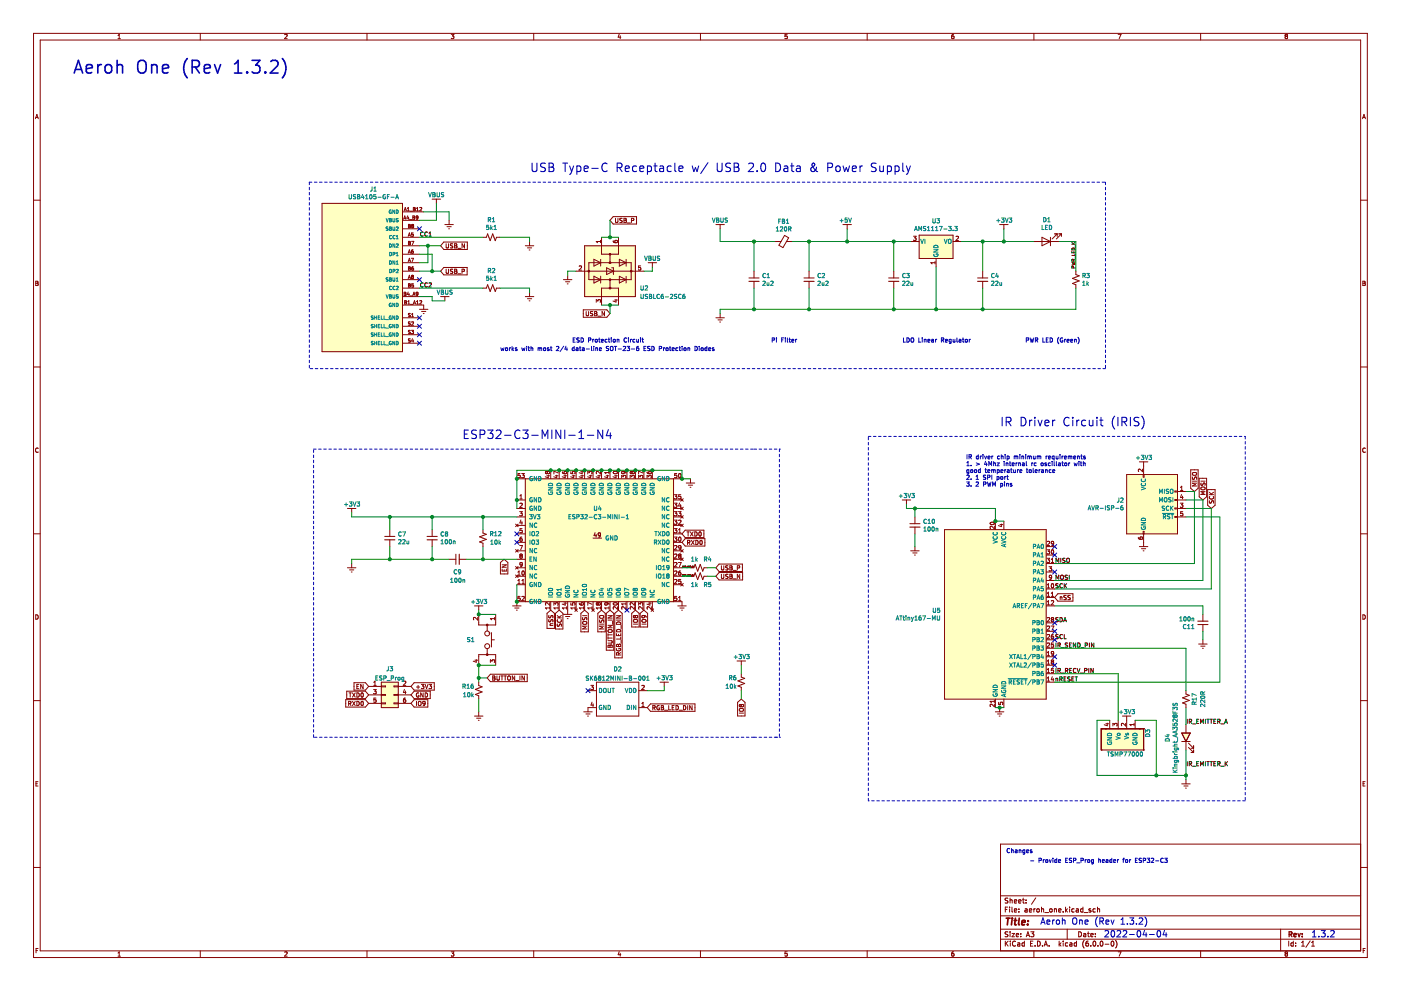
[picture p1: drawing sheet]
<svg xmlns="http://www.w3.org/2000/svg" width="420mm" height="297mm" viewBox="0 0 420 297" stroke-linecap="round" stroke-linejoin="round" font-family="sans-serif">
<path d="M.1 0h420.1v297h-420.1z" fill-rule="evenodd" fill="#fff" stroke="#fff" stroke-width=".3"/>
<g fill="none" stroke="#840000" stroke-width=".3">
<path d="M10.1 10h400v277h-400zM12.1 12h396v273h-396zM35.4 11.6h.7M35.4 10.7l.4-.4v1.3M60.1 10v2M85.4 10.4l.5-.1 .2 .4-.8 .9h.8M110.1 10v2M135.3 10.3h.8l-.4 .5 .4 .1v.6h-.8M160.1 10v2M185.7 10.2l-.3 1h.8M186 10.7v.9M210.1 10v2"/>
<path d="M235.4 10.8h.6l.1 .5-.2 .3-.5-.1M235.4 10.8v.1M236.1 10.3h-.7v.6M260.1 10v2M286 10.3l-.5 .3-.1 .7 .2 .3 .5-.1-.1-.7h-.4l-.2 .2M310.1 10v2M335.3 10.3h.9l-.6 1.3M360.1 10v2M385.4 10.5l.2-.2 .5 .2M385.4 10.6l.2 .2M385.4 10.5v.1M385.6 10.8l-.2 .3 .2 .5 .5-.3-.2-.5"/>
<path d="M385.6 10.8h.3M386.1 10.5v.1M386.1 10.6l-.2 .2M10.6 35.6l.5-1.3 .4 1.3M10.7 35.2h.7M408.6 35.6l.5-1.3 .4 1.3M408.7 35.2h.7M10.1 60h2M408.1 60h2M10.7 84.3l.7 .2-.2 .4 .3 .4-.3 .3h-.5zM10.7 84.9h.5M322.6 81.3v1l1.1 .4-2.1 .7 2.1 .8-2.1 .8 1 .3v1.1"/>
<path d="M408.7 84.3l.7 .2-.2 .4 .3 .4-.3 .3h-.5zM408.7 84.9h.5M10.1 110h2M408.1 110h2M11.5 134.4a.58 .58 0 0 0-.9 .5 .58 .58 0 0 0 .9 .6M341.7 138.4h2.5M343 138.4v3.8M409.5 134.4a.58 .58 0 0 0-.9 .5 .58 .58 0 0 0 .9 .6M129.6 158.8v2M144.8 158.8v1l1.1 .4-2.1 .7 2.1 .8-2.1 .7 1 .4v1M205.8 144.8h2.5M206.4 145.4h1.3"/>
<path d="M206.9 146.1h.3M207.1 143.5v1.3M270.6 149.9h2.5M271.8 149.9v1.2M337.9 142.2h15.2v17.8h-15.2zM342.7 140.6v.8l-1-.8-.3 .3 .1 .4M342.8 142.2v.8h.3v-.8M353.1 154.8h-.7v.3h.7M353.1 147.2h-.7v.3h.7M353.1 149.7h-.7v.3h.7M353.1 152.3h-.7v.2h.7M353.1 147.3h2.6"/>
<path d="M353.1 152.4h2.6M353.1 149.9h2.6M353.1 154.9h2.6M354 150.8h.8l-.5 .5 .4 .1v.6h-.7M354 147h.8M354 146.1l.4-.4v1.3M354.3 148.2l-.3 .9h.8M354.6 148.7v.8M354.7 153.4h-.6l-.1 .6 .6-.1 .1 .6h-.7M10.1 160h2M128.1 160.8h3M129.6 161.8v2"/>
<path d="M176.6 162.6h2.5M177.2 163.2h1.3M177.7 163.8h.3M177.9 161.3v1.3M207.1 172.7h1l.4-1 .7 2 .8-2 .8 2 .3-1h1.1M207.1 170.2h1l.4-1 .7 2 .8-2 .8 2 .3-1h1.1M341.4 161.1l.3 .5h.8M341.9 161.5v-.3l.2-.3 .5 .2v.4M341.9 161.5l.1 .1M342 161.6l.1 .1M342.6 161.5l-.1 .1M342.8 160v-.7h.3v.7"/>
<path d="M343 160v2.6M408.1 160h2M10.7 184.3a.66 .66 0 0 1 .8 .6 .66 .66 0 0 1-.8 .7zM169 184.2h2.5M169.6 184.8h1.3M170.1 185.4h.3M170.2 182.9v1.3M203.3 181.6h2.5M203.9 182.3h1.3M204.4 182.9h.3M204.5 180.3v1.3M221 198.1h2.6"/>
<path d="M222.3 198.1v1.3M359.2 187.2h3.1M359.5 193h2.5M360.1 193.7h1.3M360.6 194.3h.3M360.7 184.2v2M360.7 187.2v2M360.7 191.8v1.2M408.7 184.3a.66 .66 0 0 1 .8 .6 .66 .66 0 0 1-.8 .7zM10.1 210h2M175.1 213.4h2.5M175.7 214h1.3"/>
<path d="M176.2 214.6h.3M176.3 207h2.6M177.2 205.4h.8l-.5 .5 .4 .1v.6h-.7M177.5 210.5l-.3 .9h.8M177.9 210.9v.9M178.9 204.5h12.7v10.1h-12.7zM178.9 212.1h-2.6v1.3M191.6 212.1h2.5M191.6 207h2.5M192.5 211.8h.7M192.5 210.9l.3-.4v1.3M192.5 205.6l.5-.2 .2 .4-.8 .9h.8"/>
<path d="M197.9 204.5h2.6M199.2 204.5v1.2M222.3 201.9v1.1l1 .3-2 .8 2 .8-2 .7 1 .4v1M330.3 218.4h.1M330.3 218.4h12.7M330.3 218.4v6.4M331.5 218.4h.1M331.6 216.9h.9M332.1 216.8v.7l-.9-.3M332.8 215.9v2.5M333.8 217.6v-.8l.4 .4 .2-.3h.5v.7M335.3 215.9v2.5"/>
<path d="M336.6 214.6h2.6M337.6 216.8v.8l-.9-.8-.4 .3 .1 .4M337.9 214.6v3.8M340.1 216.8v.7M340.1 217.2h-1.3l.4 .3M340.4 215.9v2.5M341.7 218.4h.1M343 218.4h.1M343 218.4v6.4M355.7 207v1l1 .4-2 .8 2 .7-2 .8 1 .4v1M408.1 210h2M10.8 234.9h.4"/>
<path d="M11.4 234.3h-.6v1.3h.6M330.3 224.8h.1M330.3 224.8h12.7M343 224.8h.1M408.8 234.9h.4M409.4 234.3h-.6v1.3h.6M408.1 253h-108v32M10.1 260h2M300.1 278.5h108M300.1 274.5h108M300.1 268.5h108M301.5 272.6h.5"/>
<path d="M302.2 271.9h-.7v1.5M302.3 279.4h-.8a.63 .63 0 0 0 .7 .8l-.1 .5h-.7M302.3 269.3h-.8a.63 .63 0 0 0 .7 .8l-.1 .5h-.7M302.8 271.9v.1M302.8 272.4v1M302.9 269.2v1.5M302.9 279.3v.1M302.9 279.8v1M302.9 269.8h.6l.1 .9M303.5 279.8h.8l-.8 1h.8M303.5 271.9v1.3l.2 .2M304.2 272.9l.7-.2-.1-.2-.4-.1-.2 .2 .1 .7h.5"/>
<path d="M304.2 270.2l.7-.2-.1-.2-.4-.1-.2 .2 .1 .7h.5M305.5 270.2l.7-.2-.1-.2-.4-.1-.2 .2 .1 .7h.5M305.6 273.3h.1M305.6 273.2v.1M305.6 272.5v.1M306.1 279.9v.1M306.6 269.7h.6M306.8 269.2v1.3l.4 .2M307.4 272.5h.6l.1 .9M307.7 270.5v.2M307.7 269.8v.1M308.1 272.7l-.8 .3 .3 .4 .5-.1"/>
<path d="M308.7 272.9l.7-.2-.1-.2-.4-.1-.2 .2 .1 .7h.5M309.1 279.3h1l-.5 .6 .4 .1v.6h-.9M310.1 272.4v1M310.5 272.4l-.4 .3M310.6 269.1l-1.3 1.9M311 272.5h.6v.7h-.6zM311.6 273.2v.1M312.3 272.5h.6l.1 .9M312.3 271.9v1.5M313.3 273.5h1.2M314.8 272.5h.7l-.1 .8-.6-.1zM316.2 272.5h.6v.9"/>
<path d="M316.2 272.4v1M317.5 272.9l.7-.2-.1-.2-.4-.1-.2 .2 .1 .7h.5M318.8 273.2v.2M319.6 271.9v1.5M319.7 272.8l.4 .6M320.1 278.5v3M320.1 272.4l-.5 .6M320.8 271.9v.1M320.8 272.4v1M322.1 272.5l-.4-.1-.3 .3 .2 .6h.5M322.8 272.5h.5l.1 .9M323.4 272.7l-.7 .3 .2 .4 .5-.1"/>
<path d="M323.5 279.3a.76 .76 0 0 1 .9 .7 .76 .76 0 0 1-.9 .8zM324.8 272.5l-.5-.1-.2 .3 .1 .6h.6M324.8 271.9v1.5M325 279.9h.6v.9M325.1 273.5h1.2M326.1 279.8h.6M326.3 279.3v1.3l.4 .2M327.1 272.5l-.3-.1-.2 .2 .5 .4v.3h-.5M328.5 279.9v.1M328.5 272.5l-.4-.1-.3 .3 .1 .6h.6M329.1 272.5h.6l.1 .9M329.1 271.9v1.5"/>
<path d="M384.1 278.5v6.5M408.1 260h2M10.8 284.9h.4M11.4 284.3h-.6v1.3M35.4 285.7l.4-.4v1.3M35.4 286.6h.7M60.1 285v2M85.4 285.4l.5-.1 .2 .4-.8 .9h.8M110.1 285v2M135.3 285.3h.8l-.4 .5 .4 .1v.6h-.8M160.1 285v2M185.7 285.2l-.3 1h.8"/>
<path d="M186 285.7v.9M210.1 285v2M236.1 285.3h-.7v.6h.6l.1 .6h-.7M260.1 285v2M286 285.3l-.5 .3-.1 .8 .2 .2 .5-.1-.1-.6-.4-.1-.2 .2M300.1 281.5h108M301.5 282.1v1.5M301.7 282.7l.6 .9M302.3 282.1l-.8 .8M303 282.1v.1M303 282.6v1M304.6 282.2a.67 .67 0 0 0-1 .6 .67 .67 0 0 0 1 .6"/>
<path d="M304.8 280.3l.7-.2-.1-.2-.4-.1-.2 .2v.7h.6M305.2 282.7l.4-.1 .2 .2v.7l-.5 .1-.1-.5 .6-.2M306.1 280.6v.2M307.2 282.1v1.4h-.6v-.8h.6M307.8 280.8l.5-1.5 .5 1.5M307.9 280.4h.7M309.1 282.8h.5M309.8 282.1h-.7v1.5h.7M310.1 285v2M310.4 283.4v.2M311.1 282.1a.76 .76 0 0 1 .9 .7 .76 .76 0 0 1-.9 .8zM312.6 283.4v.2"/>
<path d="M313.1 283.6l.5-1.5 .5 1.5M313.3 283.2h.7M314.6 283.6h.1M314.7 283.5l-.1 .1M317.6 282.1v1.5M317.8 283l.4 .6M318.2 282.6l-.6 .6M318.8 282.1v.1M318.8 282.6v1M320.2 282.7l-.4-.1-.3 .3 .1 .6h.6M320.8 282.7l.5-.1 .2 .2v.7l-.5 .1-.2-.5 .7-.2M322.8 282.1v1.4h-.5l-.1-.8h.6"/>
<path d="M325.1 281.9a1.72 1.72 0 0 0 0 2.3M325.6 280.1l-.7 .3 .2 .4 .5-.1M326.3 282.1l-.6 .3-.1 .9 .3 .3 .5-.2-.1-.7h-.4l-.3 .2M327.1 280.3l.7-.2v-.2l-.5-.1-.2 .2 .1 .7h.6M327.1 283.4v.2M328 282.2l.1-.1a.73 .73 0 0 1 .6 .8 .73 .73 0 0 1-.7 .6l-.2-.5zM328.5 280.6v.2M329.3 283.4v.2M330.1 282.2l.2-.1a.73 .73 0 0 1 .5 .8 .73 .73 0 0 1-.7 .6l-.2-.5zM331.4 283h1.2M333.3 282.2l.3-.1a.73 .73 0 0 1 .5 .8 .73 .73 0 0 1-.7 .6l-.2-.5zM334.6 281.9a1.72 1.72 0 0 1 0 2.3"/>
<path d="M335.3 285.3h.9l-.6 1.3M360.1 285v2M385.4 285.5v.1M385.4 285.5l.2-.2 .5 .2M385.4 285.6l.2 .3M385.6 285.9l-.2 .2 .2 .5 .5-.1v-.5M385.6 285.9h.3M385.9 285.9h.1M386 285.9l.1 .1M386.1 285.5v.1M386.1 285.6l-.2 .3M386.5 282.1v1.5"/>
<path d="M387.8 282.1v1.4h-.5l-.1-.8h.6M388.6 283.4v.2M388.6 282.7v.1M390.3 283.6h.9M390.3 282.5l.5-.4v1.5M392.9 282l-1.3 1.9M393.3 283.6h.9M393.3 282.5l.5-.4v1.5M408.8 284.9h.4M409.4 284.3h-.6v1.3"/>
</g>
<path d="M389.3 279.8l.3 1 .4-1M390.5 279.9v.1M386.6 280.1l.7-.1 .1-.6-.8-.1v1.5M387 280.1l.5 .7M388 280.3l.8-.2-.1-.2-.4-.1-.3 .2 .1 .7h.6M390.5 280.6v.2" fill="none" stroke="#840000" stroke-width=".39"/>
<path d="M301.8 275.2h1.1M302.3 275.2l-.2 2M303.5 275.9l-.2 1.3M303.6 275.2v.2M304.2 275.9h.7M304.5 275.2l-.2 1.7 .5 .3M305.7 275.2l-.2 1.7 .2 .3M306.5 276.5l.9-.1v-.4l-.6-.1-.3 .3v.9h.7M308.2 277v.2M308.3 276v.2" fill="none" stroke="#840000" stroke-width=".52"/>
<g fill="none" stroke="#008484" stroke-width=".3">
<path d="M324.7 85.5h.7M324.7 84.6l.4-.3v1.2M324.8 82.6h.6v-.5l-.6-.1v1.2M325.1 82.6l.4 .6M325.9 82h.8l-.4 .4 .3 .2v.5h-.7M326 84.3v1.2M326.1 85.1l.3 .4M326.4 84.7l-.4 .5M340.8 137.3h1M341.3 136.8v.9M342.3 136.5h.7l-.4 .5 .4 .1v.5h-.7M343.4 136.5l.4 1.2 .5-1.2"/>
<path d="M344.6 136.5h.7l-.4 .5 .4 .1v.5M344.6 137.6v.1M344.6 137.7h.6M345.3 137.6l-.1 .1M133 159.6a.56 .56 0 0 0-.7 .5 .56 .56 0 0 0 .7 .5M133.5 159.7l.3-.3 .5 .3M133.5 159.7l.3 .3M133.5 159.7h.1M133.8 160l-.3 .2 .3 .5 .5-.2-.3-.5M133.8 160h.2M134.3 159.7h.1M134.3 159.7l-.3 .3"/>
<path d="M147.1 160l.6-.1 .1-.5-.7-.1v1.3M147.4 160l.4 .6M148.3 159.7l.4-.4v1.3M149.5 159.4l.5-.1 .3 .4-.8 .9h.8M269.7 148.7h1M270.2 148.2v1M271.1 147.9h.8l-.4 .5 .4 .1v.5h-.8M272.3 147.9l.4 1.3 .4-1.3M273.4 147.9h.8l-.4 .5 .4 .1v.5h-.8M326.3 152.9l.4-1.3 .5 1.3M326.4 152.5h.6M327.4 151.6l.4 1.3 .4-1.3"/>
<path d="M328.7 152.2h.6v-.5l-.6-.1v1.3M329 152.2l.4 .7M329.9 152.4h1M331.5 151.6v1.3M332.1 151.7a.53 .53 0 0 0 .6 .7v.4h-.6M332.2 151.6h.6M332.2 151.6l-.1 .1M333.3 152.2h.6l.1-.5-.7-.1v1.3M334.6 152.4h1M335.6 149.3l-.1 1.1-.4 .1M336.1 149.4l.5-.1 .2 .3-.8 .9h.8M336.7 151.6l-.5 .3-.1 .7 .2 .3 .5-.2-.1-.6h-.4l-.2 .2"/>
<path d="M342.3 146l1.2 .4-1.2 .4M342.3 156.6h1.2l-1.2 .8h1.2M342.3 158a.58 .58 0 0 0 .6 .7 .58 .58 0 0 0 .5-.8h-.4v.2M342.4 144.8a.56 .56 0 0 0 .5 .8 .56 .56 0 0 0 .5-.8M342.4 143.6a.56 .56 0 0 0 .5 .8 .56 .56 0 0 0 .5-.8M342.5 155.4a.66 .66 0 0 1 .7-.1 .66 .66 0 0 1 .3 .7h-1.2zM347.7 147.9v-1.3l.5 .9 .4-.9v1.3M347.7 150.4v-1.2l.5 .9 .4-.9v1.2M348.6 153.9h3.4M349.2 146.6v1.3M349.2 149.4l.2-.2 .5 .2-.1 1-.6-.1zM349.2 154.9l.4 .6"/>
<path d="M349.3 151.8h-.7a.53 .53 0 0 0 .6 .7l-.1 .4h-.6M349.5 154.9h-.6M349.6 154.8l-.1-.5-.6-.1v1.3M349.6 154.8l-.1 .1M349.8 146.7a.53 .53 0 0 0 .6 .7l-.1 .4h-.6M349.9 146.7h-.1M349.9 146.7h.6M350.1 155.5h.6M350.5 151.8a.56 .56 0 0 0-.8 .5 .56 .56 0 0 0 .8 .6M350.8 155.4l-.1 .1M350.8 154.3l-.6 .1a.53 .53 0 0 0 .6 .6v.4M351 146.8l.2-.2 .5 .2-.1 1-.6-.1z"/>
<path d="M351.1 151.7v1.3M351.2 149.2l-.7 .1a.53 .53 0 0 0 .6 .7v.4h-.6M351.2 154.2h.7M351.2 152.3l.6 .7M351.6 154.2v1.3M351.7 149.2v1.2M351.8 151.7l-.7 .7M132.3 163h.7M132.3 162.1l.3-.4v1.3M133.6 161.9l.2-.2a.62 .62 0 0 1 .4 .7 .62 .62 0 0 1-.5 .6l-.2-.5zM134.8 161.9l.2-.2a.62 .62 0 0 1 .4 .7 .62 .62 0 0 1-.5 .6l-.2-.5zM135.3 162.9l-.1 .1"/>
<path d="M135.9 162.2v.8M135.9 162.3l.5-.1 .1 .8M147.2 163.1h.7M147.2 162.2l.3-.3v1.2M148.3 160.6h.7M148.5 162l.2-.1a.62 .62 0 0 1 .4 .6 .62 .62 0 0 1-.5 .6l-.2-.4zM149.6 161.9v1.2M149.8 162.7l.3 .4M150.1 162.3l-.5 .5M207.4 175.8h.7M207.4 167.3l.4-.4v1.3M207.4 174.9l.4-.3v1.2"/>
<path d="M207.4 168.2h.7M208.7 166.9v1.3M208.7 174.6v1.2M208.8 175.4l.3 .4M208.8 167.7l.3 .5M209.1 175l-.4 .5M209.1 167.4l-.4 .5M211.3 167.6h.6v-.5l-.6-.2v1.3M211.3 175.2h.6v-.5l-.6-.1v1.2M211.6 175.2l.4 .6M211.6 167.6l.4 .6M212.8 166.9l-.3 .9h.8"/>
<path d="M213.1 167.4v.8M213.1 174.6h-.6v.6l.6-.1v.6h-.6M184.3 199.9a.64 .64 0 0 1 .7 .6 .64 .64 0 0 1-.7 .6zM185.5 200l.5-.1 .2 .3-.8 .9h.8M220.2 196.9h.9M220.6 196.5v.9M221.6 196.2h.8l-.4 .4 .3 .1M221.6 197.3l.7 .1M222.3 196.7v.1M222.3 196.8v.5M222.3 197.3v.1M222.8 196.2l.4 1.2 .4-1.2"/>
<path d="M223.9 196.2h.8l-.4 .4 .3 .2v.5h-.7M353.8 186.1h.7M353.8 185.2l.4-.3v1.2M355.1 185l.2-.1a.62 .62 0 0 1 .5 .6 .62 .62 0 0 1-.6 .6l-.2-.5zM355.7 187.3a.56 .56 0 0 0-.8 .5 .56 .56 0 0 0 .8 .5M356.2 188.4h.7M356.2 187.5l.3-.3v1.2M356.3 185l.2-.1a.62 .62 0 0 1 .5 .6 .62 .62 0 0 1-.6 .6l-.2-.5zM357.4 188.4h.7M357.4 187.5l.3-.3v1.2M357.5 185.3v.8M357.5 185.4l.5-.1v.8"/>
<path d="M175.9 202.8a.53 .53 0 0 0 .6 .6l-.1 .4h-.6M175.9 202.7v.1M175.9 202.7h.6M177.1 202.6v1.3M177.2 203.2l.6 .7M177.8 202.6l-.7 .8M178.9 202.6l-.6 .3v.8l.2 .2 .4-.1v-.6l-.4-.1-.2 .3M179.7 203.2l-.2-.3 .2-.3 .5 .3-.2 .3M179.7 203.2h.3M179.7 203.2l-.2 .2 .2 .5 .5-.2-.2-.5M179.8 206.3a.64 .64 0 0 1 .7 .7 .64 .64 0 0 1-.7 .6zM180.4 211.5a.58 .58 0 0 0-.7 .5 .58 .58 0 0 0 .8 .5v-.4h-.3"/>
<path d="M180.7 203l.4-.4v1.3M180.7 203.9h.7M181 206.5l.3-.2 .5 .2-.2 1-.6-.1zM181.8 211.4v1.3l-.8-1.3v1.3M181.9 202.8l.5-.2 .2 .4-.8 .9h.8M182.4 211.4a.64 .64 0 0 1 .7 .6 .64 .64 0 0 1-.7 .7zM182.4 206.3v1l.2 .3 .5-.3v-1M183.2 203.9v-1.3l.4 .9 .4-.9v1.3M183.5 206.3h.7M183.9 206.3v1.3M184.6 202.6v1.3M186 202.6v1.3l-.8-1.3v1.3"/>
<path d="M186.6 202.6v1.3M187.2 203.4h.9M187.5 206.3l.4 1.3 .4-1.3M188.1 211.4a.64 .64 0 0 1 .7 .6 .64 .64 0 0 1-.7 .7zM188.7 203.2h.5M188.8 206.3a.64 .64 0 0 1 .7 .7 .64 .64 0 0 1-.7 .6zM189.3 202.7l-.6-.1v1.3l.7-.1 .1-.3-.3-.3M189.3 202.7v.1M189.3 202.8l-.1 .4M189.4 211.4v1.3M190 203.4h1M190 206.3a.64 .64 0 0 1 .8 .7 .64 .64 0 0 1-.8 .6z"/>
<path d="M190.7 211.4v1.3l-.7-1.3v1.3M191.6 202.8l.2-.2a.62 .62 0 0 1 .5 .7 .62 .62 0 0 1-.6 .5l-.2-.4zM192.8 202.8l.2-.2a.62 .62 0 0 1 .5 .7 .62 .62 0 0 1-.6 .5l-.2-.4zM193.9 203.9h.8M193.9 203l.4-.4v1.3M197 203.3h1M197.5 202.8v1M198.5 202.5h.8l-.4 .5 .3 .1v.6h-.7M199.6 202.5l.5 1.3 .4-1.3M200.8 202.5h.8l-.4 .5 .3 .1v.6h-.7M217.8 205.4l.3-.3v1.2M217.8 206.3h.7"/>
<path d="M218.8 203.2l.6-.1 .1-.5-.7-.1v1.3M219.1 203.2l.4 .6M219.1 205.2l.2-.1a.62 .62 0 0 1 .4 .6 .62 .62 0 0 1-.6 .6l-.1-.5zM220.2 205.1v1.2M220.4 205.8l.3 .5M220.6 202.5l-.5 .3-.1 .7 .2 .3 .5-.1-.1-.6-.4-.1-.2 .2M220.7 205.5l-.5 .5M332.3 219.9a.66 .66 0 0 1 .7-.1 .66 .66 0 0 1 .4 .7h-1.3zM335.1 219.9l.6-.1 .2 .4-.6 .2-.2-.2zM335.7 213.5h1M336.2 213v.9M337.2 212.7h.8l-.5 .5 .4 .1v.5h-.7"/>
<path d="M337.7 219.8l.1 .5 .3-.5h.3v.5M338.3 212.7l.5 1.2 .4-1.2M339.5 212.7h.8l-.5 .5 .4 .1v.5h-.7M339.9 219.9a.66 .66 0 0 1 .8-.1 .66 .66 0 0 1 .3 .7h-1.3zM343.5 219.6v-.8l.5 .4 .1-.4h.6v.8M358.2 211.1l-.1-.6-.5-.1-.1 .7h1.3M358.8 210.4l-.6 .4M358.8 208.4l-1.3-.5v.8M358.8 209.5h-1.3l.4 .4M358.8 209.2v.7M360.2 208.7a.61 .61 0 0 1 .7-.2 .61 .61 0 0 1 .4 .7 .62 .62 0 0 1-.8 .2 .62 .62 0 0 1-.4-.6zM360.7 208.1v-.6l-.5-.1-.1 .7h1.2"/>
<path d="M361.3 211v.8l-.9-.8-.3 .3 .1 .5M361.3 209.8v.8l-.9-.8-.3 .3 .1 .5M361.3 207.3l-.6 .5M332.1 225.4h.7M332.1 221.1h1.3l-1.3 .7h1.3M332.2 222.4a.58 .58 0 0 0 .6 .8 .58 .58 0 0 0 .5-.8h-.5v.2M332.4 225.4v1.2M333.8 226.1v.1M333.8 226.2v.4h-.6M333.9 225.4h-.5l-.2 .2 .1 .3 .5 .2M334.4 226.6v-1.2l.4 .9 .5-.9v1.2M334.7 220.8l1.2 .4-1.2 .5"/>
<path d="M335.9 226h.6v-.5l-.6-.1v1.2M337 225.4h.9l-.6 1.2M337.2 220.7l1.3 .4-1.3 .4M338.2 225.4h.9l-.6 1.2M339.6 225.5l.2-.1a.62 .62 0 0 1 .5 .6 .62 .62 0 0 1-.6 .6l-.2-.4zM339.7 221.1h1.3l-1.3 .7h1.3M339.8 222.4a.58 .58 0 0 0 .6 .8 .58 .58 0 0 0 .5-.8h-.4v.2M340.8 225.5l.2-.1a.62 .62 0 0 1 .5 .6 .62 .62 0 0 1-.6 .6l-.2-.4zM342 225.5l.2-.1a.62 .62 0 0 1 .5 .6 .62 .62 0 0 1-.6 .6l-.2-.4zM343.6 220.2a.68 .68 0 0 1 .8-.2 .68 .68 0 0 1 .4 .7h-1.3z"/>
</g>
<path d="M128.1 161.8h3M359.2 186.2h3.1" fill="none" stroke="#840000" stroke-width=".33"/>
<g fill="#ffffc2" stroke="#ffffc2" stroke-width=".3">
<path d="M337.9 142.2h15.2v17.8h-15.2z" fill-rule="evenodd"/>
<path d="M330.3 218.4h12.7v6.4h-12.7z" fill-rule="evenodd"/>
</g>
<path d="M354.4 219.7h2.5l-1.2 2.6z" fill="#ffffc2" stroke="#840000" stroke-width=".3"/>
<g fill="none" stroke="#840000" stroke-width=".3">
<path d="M129.6 59.7h2.5M130.9 59.7v1.3M96.6 61h24.1v44.4h-24.1zM120.7 78.7h5.1M120.7 73.7h5.1M120.7 76.2h5.1M120.7 63.5h6.4M120.7 66h5.1M120.7 71.1h5.1M120.7 68.6h5.1M121 65.7l.4-1 .3 1M121.1 65.4h.5"/>
<path d="M121.2 63.2l.3-1 .4 1M121.3 62.9h.5M122.2 63.2h.5M122.2 62.5l.3-.3v1M122.3 64.7l-.3 .7h.6M122.4 70.8l.4-1 .3 1M122.4 75.9l.4-1 .3 1M122.4 78.4l.4-1 .3 1M122.5 65.1v.6M122.5 72.8h.3M122.5 67.7h.3M122.5 70.5h.5"/>
<path d="M122.5 75.6h.5M122.5 78.1h.5M122.8 65.8h.8M122.9 67.3h-.4v1l.5-.1-.2-.5M122.9 72.4l-.4-.1v1.1l.5-.1-.2-.5M122.9 72.4h.1M122.9 67.3l.1 .1M122.9 63.3h.8M123 67.4l-.2 .3M123 72.4l-.2 .4M123.3 77.4h.7l-.4 1M123.4 72.3h.7l-.4 1.1"/>
<path d="M123.4 70.2v.1M123.4 70.2h.5l.1 .4-.2 .2-.4-.1M123.4 75.4l.5-.1v.5l-.4 .1zM123.4 75.4v.1M123.5 67.5l.2 .2M123.5 67.5l.2-.2 .3 .2M123.5 67.5h.1M123.7 67.7l-.2 .2 .2 .4 .3-.2-.1-.4M123.7 67.7h.2M123.8 65.2h.3M123.9 74.9h-.3l-.2 .4M123.9 69.8h-.5v.5"/>
<path d="M124 80l-.5 .2v.6l.2 .2 .3-.1v-.5l-.5 .1M124 62.7h.3M124 67.5h.1M124 67.5l-.1 .2M124.1 65.2l.2-.4-.5-.1v1h.5M124.1 65.2l.2 .4M124.3 62.7l.1-.4-.4-.1v1h.4M124.3 62.7l.2 .4M124.3 65.6v.1M124.5 63.1l-.1 .1M124.9 63.2h.6M124.9 62.5l.3-.3v1"/>
<path d="M125.4 65.2l-.5 .1-.1-.5 .4-.1 .2 .2-.1 .6-.4 .2M125.9 62.3l.4-.1 .2 .3-.7 .7h.7M133.1 72.6h7.1v2.2h-7.1l-1-1.1zM133.4 67.3h2.6M133.8 73.1v1l.2 .2 .5-.2v-1M134 67.9h1.3M134.6 68.6h.2M134.7 66v1.3M135.8 73.1l-.7 .1a.53 .53 0 0 0 .6 .6v.5h-.6M136.3 73.7h.5M136.3 73.1l.7 .2-.2 .4 .3 .4-.3 .2h-.5zM137.3 74.4h1"/>
<path d="M139.3 73.1v1.2l-.7-1.2v1.2M144.8 71.1h1.1l.3-1 .8 2 .8-2 .7 2 .4-1h1M157.5 73.7h2.6M158.2 74.3h1.2M158.7 74.9h.2M158.8 72.4v1.3M173.7 79.8l.5-.1 .2 .4-.8 .9h.8M175.3 73.7h15.3v15.2h-15.3zM176.6 78.7h12.7v5.1h-12.7zM178.1 77.7l2 1-2 1.1zM180.1 72.4h-1.3l.4 .4M180.1 72v.8"/>
<path d="M180.1 77.7v2.1M180.4 71.1v5.1h5.1v-5.1M182.9 76.2v2.5M183.9 64.9h7v2.3h-7l-1-1.2zM183.9 72.2l.3 .5 .7 .1 .3-.3-.2-.4-.6 .1v.3l.2 .3M184.6 65.4v1.1l.2 .2 .5-.2v-1.1M185.7 77.7l2.1 1-2.1 1.1zM186.6 65.5l-.7 .1a.53 .53 0 0 0 .6 .6v.4h-.6M187.1 66h.5M187.1 65.4l.7 .3-.2 .3 .3 .5-.3 .2h-.5zM187.8 77.7v2.1M188.1 66.8h1"/>
<path d="M189.4 66.1l.6-.1v-.4l-.6-.2v1.3M192.1 79.7h-.6v.6l.6-.1v.6h-.6M194.4 78.7h2.5M195.6 78.7v1.3M214.7 67.3h2.5M216 67.3v1.3M232.5 72.4h1.7M235.3 70.6l1.2 .7-1.7 2.9-1.2-.7zM235.9 72.4h1.7M252.8 67.3h2.5M254.1 67.3v1.3M273.1 72.4h2.6"/>
<path d="M274 70.8h.7l-.4 .5 .4 .1v.6h-.7M275.7 70.5h10.1v7h-10.1zM280.4 78.7h-1.2l.3 .4M280.4 78.4v.7M280.7 77.5v2.5M285.8 72.4h2.6M286.7 70.9l.5-.1 .2 .4-.7 .9h.7M299.8 67.3h2.5M301.1 67.3v1.3M309.9 72.4h7.7M312.5 71.1l2.5 1.3-2.5 1.3zM315 71.1v2.6"/>
<path d="M316.3 70.1h.8M317.1 70.1l-1.6 1.5M317.1 70.1v.8M317.6 70.1h.7M318.3 70.1l-1.5 1.5M318.3 70.1v.8M120.7 95.3h5.1M120.7 88.9h5.1M120.7 83.8h5.1M120.7 81.3h5.1M120.7 86.4h5.1M120.7 91.4h6.4v1.3"/>
<path d="M120.7 97.8h5.1M121.2 87.6l.5 .2-.2 .3 .3 .3-.2 .2h-.4zM121.2 88.1h.3M121.3 90.1l.6 .2-.2 .3 .2 .3-.2 .2h-.4zM121.3 90.6h.4M122.3 91.1h.6M122.3 90.4l.3-.3v1M122.4 87.5l-.2 .8h.6M122.4 83.5l.4-1 .3 1M122.5 85l.5 .2-.2 .3 .3 .4-.2 .2h-.4zM122.5 85.5h.3M122.5 80.4h.3"/>
<path d="M122.5 83.2h.5M122.6 87.9v.7M122.9 88.7h.8M122.9 80.4h-.1M123 80.4l-.1-.4h-.4v1l.5-.1-.2-.5M123 80.4h-.1M123.1 99.1h-.6v.3l.6 .4-.6 .2M123.1 96.5l-.6 .1v.3l.6 .4-.6 .1M123.1 94h-.6v.3l.6 .5-.6 .1M123.1 91.2h.8M123.4 99h.6l-.3 .4 .3 .1v.4h-.6M123.4 96.6l.4-.1 .2 .3-.6 .7h.6"/>
<path d="M123.4 95h.6M123.4 94.2l.3-.3v1.1M123.5 86h.1M123.6 82.9l-.2-.2 .2-.2 .4 .2-.2 .2M123.6 82.9l-.2 .2 .2 .4 .4-.2-.2-.4M123.6 82.9h.2M123.8 88.6l.3-1 .4 1M123.9 88.3h.5M124 91.1l.3-1 .3 1M124 85h-.5v.5l.4-.1 .1 .2v.4h-.5M124.1 90.8h.4M124.9 90.4l.3-.3v1"/>
<path d="M124.9 91.1h.6M125.3 87.6h-.4l-.1 .4 .2 .2 .4-.2M125.3 87.6v.1M125.3 87.7v.7l-.4 .2M125.8 92.7h2.5M126.4 90.2h-.5M126.4 90.2h.1M126.4 90.2v.4l-.6 .5h.7M126.4 93.3h1.3M126.9 94h.3M132.1 88.9h2.6M133.1 80.2h7v2.2h-7l-1-1.1z"/>
<path d="M133.4 88.9v1.3M133.8 80.7v1l.2 .2 .5-.2v-1M135.8 80.7l-.7 .1a.53 .53 0 0 0 .6 .7v.4h-.6M136.3 81.3h.5M136.9 81.2l-.1 .1M136.9 81.2v-.5h-.6v1.2l.7-.1 .1-.3-.3-.2M136.9 81.2h.1M137.3 82.1h1M138.6 81.3h.6v-.5l-.6-.1v1.2M144.8 86.4h1.1l.3-1.1 .8 2.1 .8-2.1 .7 2.1 .4-1h1M157.5 88.9h2.6M158.2 89.5h1.2"/>
<path d="M158.7 90.2h.2M158.8 87.6v1.3M169 83.8h2.5M169.6 84.5h1.3M170.1 85.1h.3M170.2 82.6v1.2M172.8 81.3h20.3M174.9 92.9h7.1l.9 1.1-.9 1.1h-7.1zM175.8 93.4v1l.2 .2 .5-.2v-1M177.8 93.4l-.7 .1a.53 .53 0 0 0 .6 .7v.4h-.6M178.1 82.8l2 1-2 1zM178.3 93.4l.7 .2-.2 .4 .3 .4-.3 .2h-.5z"/>
<path d="M178.3 94h.5M178.8 90.6v-.8l.5 .4 .1-.3h.6v.7M179.3 94.8h1M180.1 82.8v2M180.4 91.4v-5h5.1v5M181.3 93.4v1.2l-.7-1.2v1.2M181.9 80.3l2.1 1-2.1 1zM182.9 83.8v2.6M183.5 80.3h.5v2M184.3 89.9h.9M184.7 89.7v.8l-.9-.3M185.7 82.8l2.1 1-2.1 1z"/>
<path d="M187.8 82.8v2M214.7 95.3h2.5M215.3 95.9h1.3M215.8 96.5h.3M216 94v1.3M224.6 83.3h3M226.1 81.3v2M226.1 84.3v2.1M241.1 83.3h3.1M242.6 81.3v2M242.6 84.3v2.1M266.5 83.3h3.1"/>
<path d="M268 81.3v2M268 84.3v2.1M293.2 83.3h3M294.7 81.3v2M294.7 84.3v2.1M120.7 100.3h5.1M120.7 102.9h5.1M123.1 101.6l-.6 .1v.2l.6 .5-.6 .1M123.7 101.5l-.3 .7h.7M123.9 101.9v.7M104.2 152.4h2.5M105.5 152.4v1.3"/>
<path d="M116.9 158.8v2M154.6 157.1l.8 .8M155 152.4h2.5M155 143.5h49.5M155 149.9h2.5M155 154.9h2.5M155 157.5h2.5M155.4 157.1l-.8 .8M155.8 153.4h.8l-.4 .4 .4 .2v.5h-.8M155.9 149.5h.7M155.9 148.6l.4-.3v1.2M155.9 150.9l.5-.1 .2 .4-.8 .9h.8"/>
<path d="M155.9 159.6h.6M156 141.9h-.6l-.1 .6h.6l.1 .6h-.7M156.2 155.8l-.3 .9h.8M156.5 141.9h.7l-.4 .5 .4 .1v.6h-.7M156.5 156.3v.9M156.5 159h.1M156.6 159v.6M156.6 158.4h-.6l-.1 .6h.6M156.6 159.6h-.1M157.5 143.5v36.8M164 142.6h.8M164.1 141.5l.3-.2 .4 .2-.2 .5-.5-.2"/>
<path d="M164.1 141.5l-.2-.2-.3 .2 .2 .5 .3-.2M164.1 141.5v.3M164.4 142.4v.8l-.9-.3M165.2 141v2.5M166.5 142.6h.9M167 142.4v.8l-.9-.3M167.4 141.8l-1.3-.6v.9M167.7 141v2.5M168.7 141.4l.3 .5 .7 .1 .2-.2-.1-.5-.6 .1-.1 .4 .3 .2M169.1 142.6h.8M169.5 142.4v.8l-.9-.3M170.2 141v2.5"/>
<path d="M171.2 141.3v.6l.6 .1-.1-.6 .6-.1v.7M171.6 142.6h.9M172 142.4v.8l-.9-.3M172.8 141v2.5M174.2 142.6h.8M174.2 141.4h.8M174.6 142.4v.8l-.9-.3M174.6 141.2v.8l-.9-.3M175.3 141v2.5M176.3 142.1v-.8l.5 .4 .1-.4h.5v.8M176.7 142.6h.8M177.1 142.4v.8l-.9-.3"/>
<path d="M177.9 141v2.5M178.5 159.6l-.3 1h.8M179.2 142.6h.9M179.7 142.4v.8l-.9-.3M180.1 141.3v.8l-.9-.8-.4 .2 .1 .5M180.4 141v2.5M181.8 142.6h.8M182.2 142.4v.8l-.9-.3M182.6 141.3v.7M182.6 141.6h-1.2l.3 .4M182.9 141v2.5M184 141.8v.1"/>
<path d="M184 141.4a.61 .61 0 0 1 .7-.2 .61 .61 0 0 1 .4 .6 .66 .66 0 0 1-.7 .2 .66 .66 0 0 1-.4-.5zM184.3 142.6h.9M184.7 142.4v.8l-.9-.3M185.5 141v2.5M186.4 143.3v-.8l.5 .4 .1-.4h.6v.8M187 141.3l.2 .2v.4h-.6l-.2-.4 .3-.2h.7l.3 .6M188 141v2.5M189 143.3v-.8l.5 .4 .1-.4h.5v.8M189.5 141.5l-.2-.2-.3 .2 .2 .5 .3-.2M189.5 141.5l.3-.2 .4 .2-.2 .5-.5-.2M189.5 141.5v.3M190.6 141v2.5"/>
<path d="M191.5 143.3v-.8l.5 .4 .1-.4h.6v.8M192.8 141.8l-1.3-.6v.9M193.1 141v2.5M194.1 141.4l.3 .5 .7 .1 .2-.2-.1-.5-.6 .1-.1 .4 .3 .2M194.1 143.3v-.8l.4 .4 .2-.4h.5v.8M195.6 141v2.5M202 152.4h2.5M202 143.5v36.8M202 149.9h2.5M202 154.9h2.5M202 157.5h2.5M202.2 153.4h.8l-.4 .4 .4 .2v.5h-.8"/>
<path d="M202.2 148.3h.8l-.4 .5 .4 .1v.5h-.8M202.2 150.8h.8l-.4 .5 .4 .1v.6h-.8M202.2 155.9h.8l-.4 .5 .4 .1v.5h-.8M202.2 158.4h.8l-.4 .5 .4 .1v.6h-.8M203 141.9h-.6l-.1 .6h.6l.1 .6h-.7M203.4 153.4h.8l-.4 .4 .4 .2v.5h-.8M203.5 156l.5-.1 .2 .4-.8 .9h.8M203.5 159.7h.7M203.5 158.8l.4-.4v1.3M203.6 142.1l.2-.2a.62 .62 0 0 1 .5 .7 .62 .62 0 0 1-.6 .5l-.2-.4zM203.8 150.8l-.3 .9h.8M204.1 151.2v.9"/>
<path d="M204.2 157.1l.7 .8M204.2 154.6l.7 .7M204.2 152l.7 .8M204.2 149.5l.7 .7M204.2 148.3h-.6l-.1 .6 .6-.1 .1 .6h-.7M204.9 157.1l-.7 .8M204.9 154.6l-.7 .7M204.9 152l-.7 .8M204.9 149.5l-.7 .7M205.5 158.9h5.6v2.2h-5.6l-1-1.1zM206 159.4h.7M206.4 159.4v1.3"/>
<path d="M207 159.4l.9 1.3M207.9 159.4l-.9 1.3M208.4 159.4a.64 .64 0 0 1 .7 .7 .64 .64 0 0 1-.7 .6zM209.7 159.5l.2-.1a.62 .62 0 0 1 .4 .7 .62 .62 0 0 1-.5 .5l-.2-.4zM272.9 157h3M274.4 154.9v2.1M274.4 158v2M283.3 158.8h30.5v50.8h-30.5zM297.1 156.6a.61 .61 0 0 1 .7-.2 .61 .61 0 0 1 .3 .7 .62 .62 0 0 1-.7 .2 .62 .62 0 0 1-.4-.6zM298.2 157.7v.8l-.9-.8-.4 .3 .2 .5M298.5 156.2v2.6M299.9 157.2h.8"/>
<path d="M300.3 157.1v.7l-.9-.3M301.1 156.2v2.6M357.1 140.8h2.2v5.6l-1.1 .9-1.1-.9zM357.6 144.2h1.3M357.7 143v.6a.53 .53 0 0 0 .7-.6l.4 .1v.6M357.8 141.7h.9l.1 .6-1 .1-.2-.2zM358.9 144.8h-1.3l.9 .4-.9 .5h1.3M359.6 143.4h2.3v5.5l-1.2 1-1.1-1zM360.1 144.2h1.3M360.2 144.8l.1 .6a.53 .53 0 0 0 .6-.6l.5 .1v.6M360.3 146h.9l.2 .6-1.1 .2-.2-.3zM361.4 147.4h-1.3l1 .4-1 .4h1.3"/>
<path d="M362.2 146.7h2.2v4.8l-1.1 .9-1.1-.9zM362.7 148.3h1.3M362.7 147.5l.7 .8M362.7 150.1l.1 .7a.53 .53 0 0 0 .7-.7l.4 .1v.6M362.8 148.8a.56 .56 0 0 0 .5 .8 .56 .56 0 0 0 .5-.8M364 147.5l-.8 .6M104.2 170.2h2.5M104.8 170.8h1.3M105.3 171.5h.3M105.5 168.9v1.3M115.4 160.8h3M116.9 161.8v2"/>
<path d="M134.7 167.6h2M136.7 166.1v3.1M137.7 167.6h2.1M150.1 168.6l1.1-1 1.1 1v3.4h-2.2zM150.6 170.6v.6h1.3v-.6M150.6 169.3h1.3l-1.3 .7h1.3M151.2 170.7v.5M154.6 172.3l.8 .8M154.6 164.7l.8 .8M154.6 169.8l.8 .8M155 167.6h2.5M155 165.1h2.5"/>
<path d="M155 170.2h2.5M155 172.7h2.5M155 175.3h2.5M155 162.6h2.5M155 160h2.5M155.3 175h.7M155.3 172.4h.7M155.3 171.5l.4-.4v1.3M155.3 174l.4-.3v1.3M155.4 172.3l-.8 .8M155.4 164.7l-.8 .8M155.4 169.8l-.8 .8"/>
<path d="M155.8 163.5h.9l-.5 1.3M156 178.8h-.6l-.1 .6 .6-.1 .1 .6h-.7M156.2 166.6l-.3 .2 .3 .5 .4-.2-.2-.5M156.2 166.6h.2M156.5 175h.7M156.5 178.9l.5-.1 .2 .3-.7 .9h.7M156.5 161l-.5 .3-.1 .7 .3 .3 .4-.2-.1-.6h-.3l-.3 .2M156.5 166.1l-.5 .1 .2 .4M156.5 168.7l-.3-.1-.3 .2 .1 .5h.5M156.5 174l.4-.3v1.3M156.5 166.1l.1 .1M156.5 166.5l-.1 .1"/>
<path d="M156.5 168.7h.1M156.6 168.7v.9l-.6 .3M156.6 166.2v.3M156.6 166.5h-.1M156.6 169.3h-.1M156.6 171.3l.2-.2a.62 .62 0 0 1 .5 .7 .62 .62 0 0 1-.6 .5l-.2-.4zM156.6 169.1v.2M177.9 161.3h2.5M178.8 160.1v.9M180.1 160.3l-.2 .2-.4-.1-.1-.6 .5-.1 .2 .3-.1 .7-.5 .3M202 167.6h2.5M202 165.1h2.5"/>
<path d="M202 170.2h2.5M202 172.7h2.5M202 175.3h2.5M202 162.6h2.5M202 160h2.5M202.2 161h.8l-.4 .5 .4 .1v.5h-.8M202.3 173.8l.5-.1 .2 .3-.8 1h.8M202.3 163.6l.5-.1 .2 .4-.8 .9h.8M202.3 168.7l.5-.1 .2 .4-.8 .9h.8M202.3 171.3l.5-.2 .2 .4-.8 .9h.8M202.3 166.2l.5-.1 .2 .3-.8 .9h.8M203 178.8h-.6l-.1 .6 .6-.1 .1 .6h-.7"/>
<path d="M203.4 168.6h.9l-.6 1.3M203.5 179.1l.4-.3v1.2M203.6 161.1l.2-.1a.62 .62 0 0 1 .5 .6 .62 .62 0 0 1-.6 .6l-.2-.4zM203.7 166.6l-.2-.2 .2-.3 .5 .2-.2 .3M203.7 166.6l-.2 .2 .2 .5 .5-.2-.2-.5M203.7 166.6h.3M204.1 171.1l-.5 .3-.1 .8 .2 .2 .5-.1-.1-.6-.4-.1-.2 .3M204.2 174.9l.7 .7M204.2 167.3l.7 .7M204.2 164.7l.7 .8M204.2 173.7h-.6l-.1 .6 .6-.1 .1 .6h-.7M204.2 164.1l-.2 .2-.4-.1v-.6l.4-.1 .2 .3v.7l-.6 .3"/>
<path d="M204.9 174.9l-.7 .7M204.9 167.3l-.7 .7M204.9 164.7l-.7 .8M205.5 161.5h5.9v2.2h-5.9l-1-1.1zM206.2 162.6h.6l.1-.5-.7-.1v1.2M206.5 162.6l.4 .6M207.3 162l.9 1.2M208.2 162l-.9 1.2M208.7 162a.64 .64 0 0 1 .7 .6 .64 .64 0 0 1-.7 .6zM210 162.1l.2-.1a.62 .62 0 0 1 .4 .6 .62 .62 0 0 1-.5 .6l-.2-.5zM210.5 163.1l-.1 .1M215.6 171.6h7.1v2.2h-7.1l-.9-1.1z"/>
<path d="M215.6 169.1h7v2.2h-7l-.9-1.1zM216.3 172.1v1l.3 .3 .5-.3v-1M216.3 169.6v1l.3 .3 .5-.3v-1M218.2 170.3l.1 .1M218.3 170.4l-.1 .4h-.6M218.3 169.6h-.4l-.3 .2 .1 .3 .5 .2M218.3 172.2h-.6a.53 .53 0 0 0 .6 .7l-.1 .4h-.6M218.9 169.6l.7 .2-.3 .4 .3 .4-.2 .3h-.5zM218.9 170.2h.4M218.9 172.7h.4M219.3 172.7l.2-.5-.6-.1v1.3l.6-.1 .1-.5M219.3 172.7l.2 .1"/>
<path d="M219.5 172.8h.1M219.9 173.5h.9M219.9 171h.9M221.1 170.2h.6l.1-.5-.7-.1v1.3M221.8 172.1v1.3l-.7-1.3v1.3M273.1 165.1h2.6M273.8 165.7h1.2M274.3 166.4h.2M274.4 163.8v1.3M313.8 176.5h2.5M313.8 179.1h2.5M313.8 163.8h2.5"/>
<path d="M313.8 171.5h2.5M313.8 166.4h2.5M313.8 168.9h2.5M313.8 174h2.5M314 164.8h.8l-.4 .5 .3 .1v.5h-.7M314 167.3h.8l-.4 .5 .3 .1v.6h-.7M314.1 176.2h.7M314.1 175.3l.3-.3v1.2M314.1 177.9l.3-.4v1.3M314.1 178.8h.7M314.1 162.4l.4-.1 .3 .3-.8 .9h.8M314.6 169.9h.8l-.4 .5 .3 .1v.5h-.7"/>
<path d="M315.3 178.8h.7M315.3 167.7l.3-.4v1.3M315.3 177.9l.3-.4v1.3M315.3 168.6h.7M315.4 175.1l.2-.1a.62 .62 0 0 1 .4 .6 .62 .62 0 0 1-.6 .6l-.1-.5zM315.4 164.9l.2-.1a.62 .62 0 0 1 .4 .6 .62 .62 0 0 1-.6 .6l-.1-.4zM315.4 173l-.3 .2-.3-.1-.1-.6 .4-.1 .3 .3-.1 .7-.5 .3M316 162.8l-.2 .2h-.4l-.1-.6 .5-.1 .2 .2-.1 .7-.5 .3M317.2 178h4.6v2.2h-4.6l-.9-1.1zM317.9 178.9v.8M317.9 179h.5l.1 .7M319.8 178.5l-.7 .1a.53 .53 0 0 0 .6 .7l-.1 .4h-.6"/>
<path d="M321 178.5l-.7 .1a.53 .53 0 0 0 .6 .7v.4h-.7M341.7 163.8h2.5M342.3 164.5h1.3M342.8 165.1h.3M343 162.6v1.2M142.3 181.6h2.5M142.4 197.9h.9M142.8 197.7v.8l-.9-.3M143.3 185.1v.7l-1-.7-.3 .2 .1 .5M143.6 181.6v1.3M143.6 184.2v3.1h5.1v-3.1M143.6 199.4v-3.2h5.1v3.2"/>
<path d="M146.1 187.3v1.8M146.1 194.4v1.8M146.6 189.7h.1M147.1 198.5v-.7l.5 .4 .1-.4h.5v.7M147.4 191.8h.9M147.4 189.6v4.3M148.3 185.1v.7M148.3 185.4h-1.2l.3 .4M153.7 181.6h2.6M154.4 182.3h1.2M154.9 182.9h.2M164.1 183.8l1.1-.9 1.1 .9v4.6h-2.2z"/>
<path d="M164.6 185.7l.1 .7a.53 .53 0 0 0 .6-.7l.5 .1v.6M164.6 185.1h.1M164.6 184.5v.6M164.7 185.1a.53 .53 0 0 0 .6-.6l.5 .1v.6M164.8 180.6v.8l-.9-.8-.3 .3 .1 .5M164.8 181.9v.7M164.8 182.2h-1.2l.3 .4M165 187.5h.8M165.2 180.3v2.6M165.8 187h-.8l.1 .5M166.1 181.4v-.8l.5 .5 .1-.4h.6v.7M166.6 183.8l1.1-.9 1.1 .9v4.7h-2.2z"/>
<path d="M167.1 185.2h1.3M167.1 184.5l.7 .7M167.2 187v.7a.53 .53 0 0 0 .7-.6h.4v.6M167.2 185.7a.56 .56 0 0 0 .5 .8 .56 .56 0 0 0 .5-.8M167.4 182.2h-1.3l.4 .4M167.4 181.9v.7M167.7 180.3v2.6M168.4 184.5l-.8 .5M169.1 180.8h.8M169.5 180.6v.8l-.9-.3M169.9 182.2h-1.2l.3 .4M169.9 181.9v.7"/>
<path d="M170.2 180.3v2.6M171.2 180.7v.6l.6 .1-.1-.6 .6-.1v.7M172.4 182.5l.8 .8M172.5 182.2h-1.3l.4 .4M172.5 181.9v.7M172.8 180.3v2.6M173.2 182.5l-.8 .8M173.7 180.8l.3 .5h.9M174.2 183.8l1.1-.9 1.1 .9v5.6h-2.2zM174.3 181.3l-.1-.4 .3-.3 .4 .2v.5M174.3 181.3h.1M174.3 181.3l.2 .1"/>
<path d="M174.7 184.5h1.3M174.8 185.1v.6a.53 .53 0 0 0 .7-.6l.4 .1v.6M174.9 186.4h.9l.1 .6-1 .1-.2-.3zM174.9 181.3h.1M175 182.2h-1.3l.4 .4M175 181.9v.7M175.3 180.3v2.6M176 187.7h-1.3l.9 .4-.9 .4h1.3M177.5 182.5l.7 .8M177.5 182.2h-1.2l.3 .4M177.5 181.9v.7M177.5 181.1l-1.2-.5v.8"/>
<path d="M177.9 180.3v2.6M178.2 182.5l-.7 .8M179.3 183.8l1.1-.9 1.1 .9v5.6h-2.2zM179.3 181.3h-.1M179.4 180.9l.2-.3 .5 .3-.3 .5-.4-.3M179.4 180.9l-.3-.3-.3 .3 .1 .4h.3M179.4 181.1l-.1 .2M179.4 180.9v.2M179.8 187.1h1.3M179.9 185.8v.7a.53 .53 0 0 0 .7-.6h.4v.6M180 184.5h.9l.1 .6-1 .2-.2-.3zM180.1 181.9v.7"/>
<path d="M180.1 182.2h-1.3l.4 .4M180.4 180.3v2.6M181.1 187.7h-1.3l.9 .4-.9 .4h1.3M181.8 183.8l1.1-.9 1.2 .9v11.1h-2.3zM181.9 180.6l.2 .3v.4h-.6l-.1-.4 .2-.3 .7 .1 .3 .6M182.3 192h1.1l.2 .3-.2 .5h-1.1M182.3 184.5h1.3l-1.3 .8h1.3M182.3 185.9h1.3M182.3 189.9v.7M182.3 190.9v.7M182.3 191.3h1.3M182.3 190.3h1.3"/>
<path d="M182.3 187.4h1.3l-1.3 .8h1.3M182.4 188.9l1-.1 .2 .5-.4 .3-.7-.1zM182.5 193.4l.4 .2 .3-.3 .3 .1 .1 .6h-1.3zM182.6 182.2h-1.2l.3 .4M182.6 181.9v.7M182.9 180.3v2.6M182.9 193.6v.4M183.7 186.2v.9M184 180.8a.61 .61 0 0 1 .7-.2 .61 .61 0 0 1 .4 .6 .62 .62 0 0 1-.7 .3 .62 .62 0 0 1-.4-.7zM184.4 183.8l1.1-.9 1.1 .9v13.4h-2.2zM184.9 184.5h1.2l-1.2 .8h1.2M184.9 189.9v.6h1.2v-.6"/>
<path d="M184.9 185.9h1.2M184.9 194.4a.58 .58 0 0 0 .6 .7 .58 .58 0 0 0 .5-.8h-.4v.3M184.9 188.9a.68 .68 0 0 1 .8-.2 .68 .68 0 0 1 .4 .7h-1.2zM184.9 193.2v.6h1.2l-.1-.7h-.3l-.2 .3M185 193.2l.5 .2M185 193.2h-.1M185.1 186.5a.66 .66 0 0 1 .7 0 .66 .66 0 0 1 .3 .6h-1.2zM185.2 181.9v.7l-.9-.7-.4 .2 .1 .5M185.5 180.3v2.6M185.5 190.1v.4M185.5 193.4v.4M185.5 196.3v-.6h-.5l-.1 .6h1.2"/>
<path d="M186.1 195.6l-.6 .4M186.1 190.9v.7h-1.2M186.3 187.4v1M186.3 191.9v.9M187.7 180.6v.8M187.7 181.9v.7l-.9-.7-.4 .2 .2 .5M187.7 181h-1.3l.4 .4M188 180.3v2.6M189.5 183.8l1.1-.9 1.1 .9v4.1h-2.2zM190 187.1h1.2M190 185.9l1-.2 .2 .5-.4 .3h-.7zM190.2 180.6v.8l-.9-.8-.3 .3 .1 .5"/>
<path d="M190.2 181.9v.7l-.9-.7-.3 .2 .1 .5M190.5 184.7l.2-.2 .5 .2-.2 .5-.5-.2M190.5 184.7l-.2-.2-.3 .2 .2 .5 .3-.2M190.5 184.7v.3M190.6 180.3v2.6M191.5 181.4v-.8l.5 .5 .1-.4h.6v.7M192 183.8l1.1-.9 1.1 .9v4.1h-2.2zM192.5 187.1h1.3M192.6 185.9l1-.2 .2 .5-.5 .3h-.6zM192.8 181.9v.7l-.9-.7-.4 .2 .1 .5M193 184.5l.3 .2-.1 .4h-.6l-.1-.4 .2-.2h.8l.3 .6M193.1 180.3v2.6"/>
<path d="M194.2 182.6l-.1-.6 .5-.1 1.4 1.4M194.5 180.8h.8M194.9 180.6v.8l-.9-.3M195.3 181.9v.7M195.6 180.3v2.6M196 182.5l-.7 .8M203.5 180h.7M204.5 180.3h-49.5v1.3M313.8 181.6h2.5M313.8 199.4h2.5M313.8 196.9h2.5M313.8 194.3h2.5"/>
<path d="M313.8 191.8h2.5M313.8 189.2h2.5M313.8 186.7h2.5M314.1 180.4l.3-.4v1.3M314.1 195.6l.3-.3v1.2M314.1 198.2l.3-.4v1.3M314.1 181.3h.7M314.1 199.1h.7M314.1 196.5h.7M314.1 192.9l.4-.2 .3 .4-.8 .9h.8M314.1 185.2l.4-.1 .3 .4-.8 .9h.8M314.1 187.8l.4-.1 .3 .3-.8 .9h.8"/>
<path d="M314.1 190.3l.4-.1 .3 .4-.8 .9h.8M315.2 187.7h.9l-.6 1.2M315.3 180.2l.5-.2 .2 .4-.8 .9h.8M315.3 198.1h.1M315.3 198.1l.2 .3M315.3 198.1l.2-.3 .5 .3M315.5 185.7l-.2-.3 .2-.3 .5 .3-.2 .3M315.5 185.7l-.2 .2 .2 .5 .5-.3-.2-.4M315.5 198.4l-.2 .2 .2 .5 .5-.3-.2-.4M315.5 198.4h.3M315.5 185.7h.3M315.9 190.2l-.6 .3v.7l.2 .3 .4-.2v-.6h-.4l-.2 .2"/>
<path d="M315.9 192.7h-.6v.6h.6v.6h-.6M316 195.8l-.2 .3-.4-.1-.1-.6 .5-.1 .2 .2-.1 .7-.5 .3M316 198.1h.1M316 198.1l-.2 .3M103.7 209.7h5.9l1 1.1-1 1.1h-5.9zM104 207.2h5.6l1 1.1-1 1.1h-5.6zM104.5 210.9l.6-.1 .1-.5-.7-.1v1.3M104.7 207.7h.7M104.8 210.9l.5 .6M105 207.7v1.3M105.7 207.7l.8 1.3M105.7 210.2l.8 1.3"/>
<path d="M106.2 204.6h3.4l1 1.1-1 1.2h-3.4zM106.5 207.7l-.8 1.3M106.5 210.2l-.8 1.3M107 210.2a.64 .64 0 0 1 .8 .7 .64 .64 0 0 1-.8 .6zM107 205.7h.4M107 207.7a.64 .64 0 0 1 .8 .6 .64 .64 0 0 1-.8 .7zM107.6 205.1h-.6v1.3h.6M108.4 210.3l.1-.1a.62 .62 0 0 1 .5 .7 .62 .62 0 0 1-.6 .5l-.2-.4zM108.4 207.8l.1-.1a.62 .62 0 0 1 .5 .6 .62 .62 0 0 1-.6 .6l-.2-.4zM108.9 205.1v1.3l-.7-1.3v1.3M110.6 205.7h3.8M110.6 208.3h3.8"/>
<path d="M110.6 210.8h3.8M112 206.7h.8l-.4 .5 .4 .1v.6h-.8M112.1 205.4h.7M112.1 204.5l.4-.3v1.2M112.8 209.2h-.6l-.1 .6h.6l.1 .6h-.7M114.4 204.5h5v7.6h-5zM114.4 210.7h1.2v.3h-1.2M114.4 205.6h1.2v.3h-1.2M114.4 208.2h1.2v.2h-1.2M119.4 210.7h-1.2v.3h1.2M119.4 208.2h-1.2v.2h1.2M119.4 205.6h-1.2v.3h1.2"/>
<path d="M119.4 205.7h3.9M119.4 208.3h3.9M119.4 210.8h3.9M121 204.3l.5-.1 .2 .3-.8 .9h.8M121.3 206.6l-.3 .9h.8M121.6 209.2l-.6 .3v.8l.2 .2 .4-.1v-.6l-.4-.1-.2 .3M121.6 207.1v.9M124.2 207.2h4.8v2.2h-4.8l-.9-1.1zM124.2 209.7h4.1v2.2h-4.1l-.9-1.1zM124.2 204.6h6v2.3h-6l-.9-1.2zM124.9 205.9h1M124.9 210.2v1.3"/>
<path d="M125.4 205.4v1M125.5 210.4l.2-.2 .5 .2-.1 1-.6-.1zM125.6 207.7a.58 .58 0 0 0-.8 .6 .58 .58 0 0 0 .8 .5v-.4h-.2M126.4 205.1h.7l-.4 .5 .4 .1v.6h-.7M126.9 207.7v1.3l-.7-1.3v1.3M127.5 210.8l-.2 .2-.4-.1-.1-.6 .5-.1 .2 .3-.1 .7-.5 .3M127.5 207.7a.64 .64 0 0 1 .7 .6 .64 .64 0 0 1-.7 .7zM127.5 205.1l.4 1.3 .5-1.3M128.7 205.1h.7l-.4 .5 .4 .1v.6h-.7M142.3 214.6h2.5M142.9 215.3h1.3M143.4 215.9h.3"/>
<path d="M143.6 204.5v1l1 .4-2 .7 2 .8-2 .8 1 .3v1.1M143.6 213.4v1.2M147.1 202.1h11v2.2h-11l-1-1.1zM147.8 202.6l.6 .2-.2 .4 .3 .4-.3 .3h-.4zM147.8 203.2h.4M149 202.6l.1 1.2M149.1 203.8h.1M149.8 202.6l-.1 1.2h-.5M150.2 202.6h.7M150.5 202.6v1.3M151.2 202.6h.7M151.5 202.6v1.3"/>
<path d="M152.3 202.8l.2-.2 .5 .2-.1 1-.6-.1zM154.4 202.6v1.3l-.8-1.3v1.3M154.7 204h.9M155.9 202.6v1.3M157.3 202.6v1.3l-.8-1.3v1.3M195.1 211h13.3v2.2h-13.3l-1-1.1zM195.8 212.2l.6-.1v-.5l-.6-.1v1.3M196.1 212.2l.4 .6M197.7 211.6a.58 .58 0 0 0-.7 .5 .58 .58 0 0 0 .8 .5v-.4h-.3M198.3 212.1h.4M198.3 211.5l.7 .2-.3 .4 .3 .4-.2 .3h-.5zM199.3 212.9h.9"/>
<path d="M200.5 211.5v1.3h.7M201.6 212.1h.4M202.2 211.5h-.6v1.3h.6M202.7 211.5a.64 .64 0 0 1 .8 .6 .64 .64 0 0 1-.8 .7zM203.7 212.9h1M205 211.5a.64 .64 0 0 1 .7 .6 .64 .64 0 0 1-.7 .7zM206.2 211.5v1.3M207.6 211.5v1.3l-.8-1.3v1.3M221.2 210.5l1.1-.9 1.1 .9v4.1h-2.2zM221.7 213.7h1.3M221.8 212.5l1-.1 .2 .5-.4 .3-.7-.1zM222.3 211.4l.2-.3 .5 .3-.3 .5-.4-.3"/>
<path d="M222.3 211.4l-.3-.3-.3 .3 .3 .5 .3-.3M222.3 211.4v.2M298.2 211.1v.8l-.9-.8-.4 .2 .2 .5M298.2 209.9v.7M298.2 210.2h-1.3l.4 .4M298.5 209.6v2.5M298.5 213.4h2.6M299.2 214h1.2M299.5 210.5v.6l.6 .1-.1-.6 .6-.1v.7M299.7 214.6h.2M299.8 212.1v1.3M301.1 209.6v2.5"/>
<path d="M313.8 204.5h2.5M313.8 201.9h2.5M314.1 200.7l.3-.3v1.2M314.1 203.3l.3-.4v1.3M314.1 204.2h.7M314.1 201.6h.7M315.6 202.8l-.3 .9h.8M315.9 203.3v.9M315.9 200.4h-.6v.6l.6-.1v.6h-.6M354.4 219.7h2.5l-1.2 2.6zM355.7 217.2v2.5M354.4 222.3h2.5"/>
<path d="M354.4 235h2.5M355 235.6h1.3M355.5 236.2h.3M355.7 222.3v2.5M355.7 233.7v1.3M356.4 224l1.6 1.6M356.4 222.8l1.6 1.5M357.2 225.6h.8M357.2 224.3h.8M358 223.5v.8M358 224.8v.8"/>
<circle cx="146.1" cy="189.9" r=".74"/>
<circle cx="146.1" cy="193.7" r=".74"/>
<circle cx="146.1" cy="196.2" r=".25"/>
<circle cx="146.1" cy="187.3" r=".25"/>
<circle cx="146.1" cy="196.2" r=".13"/>
<circle cx="146.1" cy="187.3" r=".13"/>
</g>
<g fill="none" stroke="#008484" stroke-width=".3">
<path d="M104.7 58.3v1.1l.2 .2 .5-.2v-1.1M106.7 58.4l-.7 .1a.53 .53 0 0 0 .6 .6v.4h-.6M107.2 58.3l.7 .3-.3 .3 .3 .5-.2 .2h-.5zM107.2 58.9h.4M108.7 58.3l-.3 .9h.8M109 58.8v.8M109.6 59.6h.8M109.6 58.7l.4-.4v1.3M111 58.4l.2-.1a.62 .62 0 0 1 .4 .7 .62 .62 0 0 1-.6 .5l-.2-.4zM111.6 56l-.1 1.1-.4 .2M112.1 56.4l.4-.4v1.3M112.1 57.3h.7"/>
<path d="M112.7 58.3h-.6v.6h.6v.6h-.6M113.3 59.1h1M115.6 58.4a.58 .58 0 0 0-.8 .6 .58 .58 0 0 0 .8 .5v-.4h-.2M116.2 58.9h.4M116.8 58.3h-.6v1.3M117.3 59.1h.9M118.7 59.6l.4-1.3 .4 1.3M118.8 59.2h.6M128.5 57.7l.5 1.3 .4-1.3M129.8 57.7l.7 .3-.3 .3 .3 .5-.2 .2h-.5zM129.8 58.3h.4M131.1 57.7v1.1l.2 .2 .5-.2v-1.1"/>
<path d="M133.1 57.8h-.7a.53 .53 0 0 0 .6 .7l-.1 .4h-.6M115.8 65.5l.3 1 .4-1M116.4 68.1h-.6v.3l.6 .4-.6 .2M116.8 66h.4M116.8 68l.5 .2-.1 .3 .2 .3-.2 .2h-.4zM116.8 78.2a.51 .51 0 0 1 .6 .5 .51 .51 0 0 1-.6 .5zM116.8 73.1a.51 .51 0 0 1 .6 .5 .51 .51 0 0 1-.6 .5zM116.8 68.5h.4M116.9 75.6a.51 .51 0 0 1 .5 .6 .51 .51 0 0 1-.5 .5zM117.2 65.9v.1M117.3 65.9l-.1-.4h-.4v1l.5-.1-.1-.4M117.3 63a.46 .46 0 0 0-.6 .5 .46 .46 0 0 0 .6 .4v-.4h-.1"/>
<path d="M117.3 65.9h-.1M117.4 70.6v.1M117.4 70.6a.46 .46 0 0 0-.6 .5 .46 .46 0 0 0 .6 .4M117.8 65.5v.8l.2 .2 .4-.2v-.8M117.8 68v.8l.2 .2 .4-.2v-.8M118.4 62.9v1.1l-.6-1.1v1.1M118.4 75.7l-.5-.1v1.1M118.4 75.7h.1M118.4 76.1l-.5 .1M118.4 73.1v1l-.6-1v1M118.4 78.2v1l-.6-1v1M118.4 75.7v.4"/>
<path d="M118.4 76.1h.1M118.5 70.7a.45 .45 0 0 0-.7 .4 .45 .45 0 0 0 .7 .4M118.8 66.5h.5M118.8 68.1l.4-.1 .2 .3-.6 .7h.6M118.8 62.9a.51 .51 0 0 1 .6 .6 .51 .51 0 0 1-.6 .5zM118.8 71.6h.6M118.8 70.9l.3-.3v1M118.8 75.9l.3-.3v1.1M118.8 78.5l.3-.3v1M118.8 76.7h.6M118.8 79.2h.6M118.9 65.9h.1"/>
<path d="M118.9 65.9l.5 .2v.3M119.3 73.2h-.5M119.3 73.2h.1M119.4 73.2v.3l-.6 .6h.6M119.4 66.4l-.1 .1M119.4 65.5h-.5v.4M146.4 65.9l.6-.1 .1-.5-.7-.1v1.3M146.6 67.5h-.6l-.1 .6h.6l.1 .6h-.7M146.7 65.9l.5 .6M147.2 67.5v1.3M147.3 68.3l.4 .5M147.7 66.5h.7"/>
<path d="M147.7 65.6l.3-.4v1.3M147.7 68l-.5 .4M148.1 68.8h.8M148.1 67.9l.4-.4v1.3M193.3 76.8l.4 1.2 .4-1.2M194.6 76.8l.6 .2-.2 .4 .3 .4-.2 .2h-.5zM194.6 77.4h.4M195.8 76.8v1l.3 .2 .5-.2v-1M197.8 76.8l-.6 .1a.53 .53 0 0 0 .6 .7l-.1 .4h-.6M213.6 65.3l.4 1.3 .5-1.3M214.9 65.3l.7 .3-.3 .4 .3 .4-.2 .2h-.5zM214.9 66h.4"/>
<path d="M216.2 65.3v1.1l.2 .2 .5-.2v-1.1M218.2 65.4l-.7 .1a.53 .53 0 0 0 .6 .6l-.1 .5h-.6M232.8 69.3h.7M232.8 68.4l.4-.4v1.3M233.5 66.3h.5M234 68.1l.5-.1 .2 .4-.7 .9h.7M234.1 65.7h-.6v1.2M234.6 65.7l.7 .2-.3 .4 .3 .4-.2 .2h-.5zM234.6 66.3h.4M235.3 68.1l.1-.1a.55 .55 0 0 1 .6 .6 .55 .55 0 0 1-.7 .5zM235.8 68v.1M235.8 66.9h.8"/>
<path d="M235.8 66l.4-.3v1.2M236.5 68.7l.6-.1 .1-.5-.7-.1v1.3M236.8 68.7l.4 .6M251.9 66.1h1M252.4 65.6v1M254.1 65.3h-.6l-.1 .7 .6-.1 .1 .6h-.7M254.5 65.3l.4 1.3 .5-1.3M274.3 69.1l.4-1.2 .4 1.2M274.4 68.8h.6M275.5 69.1v-1.2l.5 .9 .4-.9v1.2M276.1 71.7l.4 1.3 .5-1.3M277.4 71.7v1.3"/>
<path d="M277.7 67.9l-.7 .1a.53 .53 0 0 0 .6 .6l-.1 .5h-.6M278.1 69.1h.8M278.1 68.2l.4-.3v1.2M279.3 68.2l.4-.3v1.2M279.3 69.1h.8M279.8 65.5v1.1l.2 .2h.4M280 74.8h1.3l-1.3 .8h1.3M280.1 76.2a.58 .58 0 0 0 .6 .7 .58 .58 0 0 0 .5-.8h-.4v.3M280.2 73.6a.66 .66 0 0 1 .8 0 .66 .66 0 0 1 .3 .6h-1.3zM280.4 66.7v.1M280.5 65.5l-.1 1.2M280.6 69.1h.7"/>
<path d="M280.6 68.2l.3-.3v1.2M281 65.5h.8l-.5 .5 .3 .1M281 66.7v.1M281 66.8h.6M281.6 66.1l.1 .1M281.7 66.2v.5M281.7 66.7l-.1 .1M281.7 67.9h.8l-.5 1.2M283 68.6h1M283.2 71.7l.4 1.3 .4-1.3M284.5 71.9l.2-.2 .5 .2-.1 1-.6-.1zM284.5 67.9h.8l-.5 .4 .4 .2v.5h-.7"/>
<path d="M285.8 69v.1M286.3 67.9h.8l-.4 .4 .3 .2v.5h-.7M298.9 66.1h1M299.4 65.6v1M300.3 65.3h.8l-.4 .5 .4 .2v.5h-.8M301.5 65.3l.4 1.3 .4-1.3M302.6 65.3h.8l-.4 .5 .4 .2v.5h-.8M312.5 67.5v1.3h.6M313 65.2a.64 .64 0 0 1 .7 .7 .64 .64 0 0 1-.7 .6zM313.5 68.1h.5M314.1 67.5h-.6v1.3h.6M314.2 65.6l.4-.4v1.3"/>
<path d="M314.2 66.5h.7M314.7 67.5a.64 .64 0 0 1 .7 .7 .64 .64 0 0 1-.7 .6zM111.4 97.3v.3l.4 .2M111.4 94.8v.3l.4 .2M111.4 94.7v.1M111.4 94.7h.5M111.4 97.3h.1M111.4 97.3h.5M111.8 97.8l.1 .1M111.8 95.3h.1M111.9 95.3l-.1 .4h-.5M111.9 97.9l-.1 .3h-.5"/>
<path d="M111.9 99.8l-.6 .2 .5 .4M112.4 94.7v1M112.4 97.2v1.1M112.4 99.8v1M112.4 95.2h.5M112.4 97.7h.5M112.9 94.7v1M112.9 97.2v1.1M112.9 99.8v1M113.4 95.2h.4M113.4 97.7h.4M113.9 94.7h-.5v1h.5"/>
<path d="M113.9 97.2h-.5v1.1h.5M113.9 99.8h-.5v1h.5M114.3 94.7v1h.5M114.3 97.2v1.1h.5M114.3 99.8v1h.5M115.2 94.7v1h.5M115.2 97.2v1.1h.5M115.2 99.8v1h.5M115.7 95.8h.8M115.7 98.3h.8M115.8 88.3l.3 1.1 .4-1.1M116.4 83.3l-.6 .1v.3l.6 .4-.6 .1"/>
<path d="M116.8 88.8h.4M116.8 83.7h.4M116.9 80.7a.51 .51 0 0 1 .5 .5 .51 .51 0 0 1-.5 .5zM117.2 83.7h.1M117.2 88.8h.1M117.3 97.3a.46 .46 0 0 0-.6 .5 .46 .46 0 0 0 .6 .4v-.4h-.1M117.3 90.9a.46 .46 0 0 0-.6 .5 .46 .46 0 0 0 .6 .4v-.3h-.1M117.3 83.7l-.1-.4h-.4v1l.5-.1-.1-.5M117.3 88.7l-.1-.3-.4-.1v1.1l.5-.1-.1-.5M117.3 94.7a.46 .46 0 0 0-.6 .5 .46 .46 0 0 0 .6 .4v-.3h-.1M117.3 99.8a.46 .46 0 0 0-.6 .5 .46 .46 0 0 0 .6 .4v-.3h-.1M117.3 83.7h-.1"/>
<path d="M117.3 88.7l-.1 .1M117.4 85.9a.46 .46 0 0 0-.6 .4 .46 .46 0 0 0 .6 .5M117.4 86.7v.1M117.8 83.3v.8l.2 .2 .4-.2v-.8M117.8 88.3v.9l.2 .2 .4-.2v-.9M118.4 90.9v1l-.6-1v1M118.4 94.7v1l-.6-1v1M118.4 97.2v1.1l-.6-1.1v1.1M118.4 99.8v1l-.6-1v1M118.4 81.2l-.5 .1M118.4 81.2v-.4l-.5-.1v1M118.4 81.2h.1"/>
<path d="M118.5 85.9a.45 .45 0 0 0-.7 .4 .45 .45 0 0 0 .7 .4M118.8 84.3h.6M118.8 80.8l.4-.1 .2 .3-.6 .7h.6M118.8 90.9a.51 .51 0 0 1 .6 .5 .51 .51 0 0 1-.6 .5zM118.8 94.7a.51 .51 0 0 1 .6 .5 .51 .51 0 0 1-.6 .5zM118.8 97.2a.51 .51 0 0 1 .6 .5 .51 .51 0 0 1-.6 .6zM118.8 99.8a.51 .51 0 0 1 .6 .5 .51 .51 0 0 1-.6 .5zM118.8 85.9l.4-.1 .2 .3-.6 .7h.6M118.8 83.6l.3-.3v1M118.8 89.3h.5M118.9 88.7v.1M118.9 88.8l.5 .2v.3"/>
<path d="M119.4 89.3h-.1M119.4 88.4h-.5v.3M131.1 86.9l.4 1.3 .4-1.3M132.3 86.9l.7 .3-.2 .3 .3 .5-.3 .2h-.5zM132.3 87.5h.5M133.6 86.9v1.1l.3 .2 .4-.2v-1.1M135.6 87l-.7 .1a.53 .53 0 0 0 .6 .6v.4h-.6M146.4 81.1h.6l.1-.5-.7-.1v1.2M146.6 82.8h-.6l-.1 .6 .6-.1 .1 .6h-.7M146.7 81.1l.5 .6M147.2 82.8v1.2M147.3 83.6l.4 .4"/>
<path d="M147.7 80.6l.4-.1 .3 .3-.8 .9h.8M147.7 83.2l-.5 .5M148.1 84h.8M148.1 83.1l.4-.3v1.2M192.2 85.7v1l.3 .2 .4-.2v-1M192.2 88.2v1l.3 .3 .4-.3v-1M193.5 85.8l.5-.1 .2 .3-.8 .9h.8M194.2 88.3h-.7a.53 .53 0 0 0 .6 .7v.4h-.6M194.8 88.2l.6 .2-.2 .4 .3 .4-.3 .3h-.4zM194.8 88.8h.4M196 88.2v1.3h.6M197.8 88.3a.56 .56 0 0 0-.8 .5 .56 .56 0 0 0 .8 .6"/>
<path d="M198.9 88.2l-.6 .3v.7l.2 .3 .4-.1v-.6l-.4-.1-.2 .2M199.5 89h1M201 88.3l.5-.1 .3 .4-.8 .9h.8M203 88.3h-.7a.53 .53 0 0 0 .6 .7v.4h-.6M204.2 88.3a.56 .56 0 0 0-.7 .5 .56 .56 0 0 0 .7 .6M205.3 88.2l-.5 .3-.1 .7 .3 .3 .4-.1-.1-.6-.3-.1-.3 .2M228.8 84.4l.5-.1 .2 .3-.8 .9h.8M229.6 82.1a.56 .56 0 0 0-.8 .5 .56 .56 0 0 0 .8 .5M230.1 83.2h.7M230.1 84.7v.8l.5-.1M230.1 82.3l.3-.3v1.2M230.6 84.7v.8"/>
<path d="M231.1 84.4l.5-.1 .3 .3-.8 .9h.8M245.3 84.4l.5-.1 .2 .3-.8 .9h.8M246.1 82.1a.56 .56 0 0 0-.8 .5 .56 .56 0 0 0 .8 .5M246.6 82.1l.4-.1 .3 .3-.8 .9h.8M246.6 84.7v.8l.5-.1M247.1 84.7v.8M247.7 84.4l.4-.1 .3 .3-.8 .9h.8M270.7 84.4l.5-.1 .2 .3-.8 .9h.8M271.5 82.1a.56 .56 0 0 0-.8 .5 .56 .56 0 0 0 .8 .5M271.9 82h.8l-.4 .4 .3 .2v.5h-.7M271.9 84.4l.5-.1 .2 .3-.8 .9h.8M273.2 84.7v.8l.5-.1"/>
<path d="M273.7 84.7v.8M297.4 84.4l.4-.1 .3 .3-.8 .9h.8M298.2 82.1a.56 .56 0 0 0-.8 .5 .56 .56 0 0 0 .8 .5M298.6 84.4l.5-.1 .2 .3-.8 .9h.8M298.9 81.9l-.3 .9h.8M299.2 82.4v.8M299.8 84.7l.1 .8 .5-.1M300.4 84.7v.8M111.4 102.7v.1M111.4 102.8l.5 .3-.6 .2M111.8 100.4h.1M111.9 100.4l-.1 .3h-.5"/>
<path d="M111.9 102.4h-.5v.3M112.4 102.3v1M112.4 100.3h.5M112.4 102.8h.5M112.9 102.3v1M113.4 100.3h.4M113.4 102.8h.4M113.9 102.3h-.5v1h.5M114.3 102.3v1h.5M115.2 102.3v1h.5M115.7 100.9h.8M115.7 103.4h.8"/>
<path d="M117.3 102.4a.46 .46 0 0 0-.6 .4 .46 .46 0 0 0 .6 .4v-.3h-.1M118.4 102.3v1l-.6-1v1M118.8 102.3a.51 .51 0 0 1 .6 .5 .51 .51 0 0 1-.6 .5zM103.3 151.2h1M103.8 150.7v1M104.8 150.4h.7l-.4 .5 .4 .1v.6h-.7M105.9 150.4l.4 1.3 .5-1.3M107.1 150.4h.7l-.4 .5 .4 .1v.6h-.7M120.3 159.6a.56 .56 0 0 0-.7 .5 .56 .56 0 0 0 .7 .5M120.8 159.4h.8l-.5 1.3M158.8 154.2h.8l-.4 .5 .3 .2v.5h-.7M158.9 159.3v1.3"/>
<path d="M159.5 159.5l.3-.2 .5 .2-.2 1-.6-.1zM159.6 149.2a.58 .58 0 0 0-.7 .6 .58 .58 0 0 0 .8 .5v-.4h-.3M159.6 151.8a.58 .58 0 0 0-.7 .6 .58 .58 0 0 0 .8 .5v-.5h-.3M159.6 142.9a.58 .58 0 0 0-.7 .6 .58 .58 0 0 0 .8 .5v-.5h-.3M159.7 156.8v1.3l-.8-1.3v1.3M160 154.2l.4 1.3 .4-1.3M160.8 159.4l.5-.1 .2 .4-.7 .9h.7M160.9 142.8v1.3l-.7-1.3v1.3M160.9 149.2v1.2l-.7-1.2v1.2M160.9 151.7v1.3l-.7-1.3v1.3M161 156.9a.56 .56 0 0 0-.8 .5 .56 .56 0 0 0 .8 .5M161.1 154.2h.8l-.4 .5 .3 .2v.5h-.7"/>
<path d="M161.5 142.8a.64 .64 0 0 1 .8 .7 .64 .64 0 0 1-.8 .6zM161.5 149.2a.64 .64 0 0 1 .8 .6 .64 .64 0 0 1-.8 .6zM161.5 151.7a.64 .64 0 0 1 .8 .6 .64 .64 0 0 1-.8 .7zM164.5 146.2h1.2l-1.2 .7h1.2M164.5 147.5a.58 .58 0 0 0 .6 .7 .58 .58 0 0 0 .5-.8h-.4v.3M164.6 145a.66 .66 0 0 1 .8-.1 .66 .66 0 0 1 .3 .7h-1.2zM167 146.2h1.3l-1.3 .7h1.3M167.1 147.5a.58 .58 0 0 0 .6 .7 .58 .58 0 0 0 .5-.8h-.5v.3M167.2 145a.66 .66 0 0 1 .7-.1 .66 .66 0 0 1 .4 .7h-1.3zM169.5 146.2h1.3l-1.3 .7h1.3M169.6 147.5a.58 .58 0 0 0 .6 .7 .58 .58 0 0 0 .5-.8h-.4v.3M169.7 145a.66 .66 0 0 1 .8-.1 .66 .66 0 0 1 .3 .7h-1.3z"/>
<path d="M170.6 154.9h.4M171.2 154.2h-.6v1.3h.6M172.1 146.2h1.3l-1.3 .7h1.3M172.1 147.5a.59 .59 0 0 0 .6 .7 .59 .59 0 0 0 .6-.7M172.3 145a.66 .66 0 0 1 .7-.1 .66 .66 0 0 1 .4 .7h-1.3zM172.4 154.3l-.6 .1a.53 .53 0 0 0 .6 .6l-.1 .5h-.6M173 154.9h.6v-.5l-.6-.2v1.3M173.2 147.4h-.4v.3M173.2 147.4l.1 .1M174.1 154.2h.8l-.4 .5 .4 .2v.5l-.7 .1M174.1 155.4l.1 .1M174.6 146.2h1.3l-1.3 .7h1.3"/>
<path d="M174.7 147.5a.58 .58 0 0 0 .6 .7 .58 .58 0 0 0 .5-.8h-.4v.3M174.8 145a.66 .66 0 0 1 .8-.1 .66 .66 0 0 1 .3 .7h-1.3zM175.4 154.4l.5-.2 .2 .4-.8 .9h.8M176.7 155h.9M177.2 146.2h1.2l-1.2 .7h1.2M177.2 147.5a.58 .58 0 0 0 .6 .7 .58 .58 0 0 0 .5-.8h-.4v.3M177.3 145a.66 .66 0 0 1 .8-.1 .66 .66 0 0 1 .3 .7h-1.2zM178.2 151.7v1l.3 .3 .5-.3v-1M179 154.4a.56 .56 0 0 0-.8 .5 .56 .56 0 0 0 .8 .5M179.4 154.2h.8l-.4 .5 .3 .1M179.4 155.4l.7 .1M179.7 146.2h1.3l-1.3 .7h1.3"/>
<path d="M179.8 147.5a.58 .58 0 0 0 .6 .7 .58 .58 0 0 0 .5-.8h-.5v.3M179.8 151.6l-.3 1h.8M179.9 145a.66 .66 0 0 1 .7-.1 .66 .66 0 0 1 .4 .7h-1.3zM180.1 154.8v.1M180.1 152.1v.9M180.1 154.9v.5M180.1 155.4v.1M180.7 155h1M182.2 146.2h1.3l-1.3 .7h1.3M182.3 155.5v-1.3l.4 1 .4-1v1.3M182.3 147.5a.58 .58 0 0 0 .6 .7 .58 .58 0 0 0 .5-.8h-.4v.3M182.4 145a.66 .66 0 0 1 .8-.1 .66 .66 0 0 1 .3 .7h-1.3z"/>
<path d="M183.7 154.2v1.3M184.8 146.2h1.3l-1.3 .7h1.3M184.8 147.5a.58 .58 0 0 0 .6 .7 .58 .58 0 0 0 .5-.8h-.4v.3M185 145a.66 .66 0 0 1 .7-.1 .66 .66 0 0 1 .4 .7h-1.3zM185.1 154.2v1.3l-.7-1.3v1.3M185.7 154.2v1.3M186.3 155h1M187.3 146.2h1.3l-1.3 .7h1.3M187.4 147.5a.58 .58 0 0 0 .6 .7 .58 .58 0 0 0 .5-.8h-.4v.3M187.5 145a.66 .66 0 0 1 .8-.1 .66 .66 0 0 1 .3 .7h-1.3zM187.8 155.5h.7M187.8 154.6l.4-.4v1.3"/>
<path d="M189.9 146.2h1.2l-1.2 .7h1.2M189.9 147.5a.58 .58 0 0 0 .6 .7 .58 .58 0 0 0 .5-.8h-.4v.3M190 145a.66 .66 0 0 1 .8-.1 .66 .66 0 0 1 .3 .7h-1.2zM192.4 146.2h1.3l-1.3 .7h1.3M192.5 147.5a.59 .59 0 0 0 .5 .7 .59 .59 0 0 0 .6-.7M192.6 145a.66 .66 0 0 1 .7-.1 .66 .66 0 0 1 .4 .7h-1.3zM193.6 147.4h-.5v.3M193.6 147.4v.1M194.9 146.2h1.3l-1.3 .7h1.3M195 147.5a.59 .59 0 0 0 .6 .7 .59 .59 0 0 0 .6-.7M195.1 145a.66 .66 0 0 1 .8-.1 .66 .66 0 0 1 .3 .7h-1.3zM196.1 147.4l.1 .1"/>
<path d="M196.1 147.4h-.4v.3M196.4 159.3h.7M196.7 159.3v1.3M197.4 159.3l.8 1.3M198 142.9a.58 .58 0 0 0-.7 .6 .58 .58 0 0 0 .8 .5v-.5h-.3M198.2 159.3l-.8 1.3M198.7 159.3a.64 .64 0 0 1 .8 .7 .64 .64 0 0 1-.8 .6zM199.3 142.8v1.3l-.7-1.3v1.3M199.3 149.2v1.2l-.7-1.2v1.2M199.3 151.7v1.3l-.7-1.3v1.3M199.3 154.2v1.3l-.7-1.3v1.3M199.3 156.8v1.3l-.7-1.3v1.3"/>
<path d="M199.9 142.8a.64 .64 0 0 1 .8 .7 .64 .64 0 0 1-.8 .6zM200.1 159.4l.1-.1a.62 .62 0 0 1 .5 .7 .62 .62 0 0 1-.6 .5l-.2-.4zM200.7 155.4l-.1 .1M200.7 149.3a.56 .56 0 0 0-.8 .5 .56 .56 0 0 0 .8 .5M200.7 151.8a.56 .56 0 0 0-.8 .5 .56 .56 0 0 0 .8 .6M200.7 154.4a.58 .58 0 0 0-.8 .5 .58 .58 0 0 0 .7 .6M200.7 156.9a.58 .58 0 0 0-.8 .5 .58 .58 0 0 0 .7 .6M200.7 157.9l-.1 .1M277 159.2h.8M277 158.3l.4-.4v1.3M277.8 155.7a.56 .56 0 0 0-.8 .6 .56 .56 0 0 0 .8 .5M278.3 156.9h.7"/>
<path d="M278.3 156l.4-.4v1.3M278.4 158.1l.2-.2a.62 .62 0 0 1 .4 .7 .62 .62 0 0 1-.6 .5l-.1-.4zM279.6 158.1l.2-.2a.62 .62 0 0 1 .4 .7 .62 .62 0 0 1-.6 .5l-.1-.4zM279.6 155.7l.2-.1a.62 .62 0 0 1 .5 .7 .62 .62 0 0 1-.6 .5l-.2-.4zM280.7 158.4v.8M280.7 158.5l.5-.1 .1 .8M297.9 159.6a.56 .56 0 0 0 .6 .8 .56 .56 0 0 0 .5-.8M300.5 159.6a.56 .56 0 0 0 .5 .8 .56 .56 0 0 0 .5-.8M119.6 161.9l.4-.2 .3 .4-.8 .9h.8M120.8 161.9l.5-.2 .2 .4-.8 .9h.8M122 162.2l.1 .8 .5-.1M122.6 162.2v.8"/>
<path d="M135.1 173.7l.4-.4v1.3M135.1 174.6h.8M136.5 173.4l.2-.1a.62 .62 0 0 1 .4 .7 .62 .62 0 0 1-.6 .5l-.1-.4zM137 170.9a.56 .56 0 0 0-.8 .5 .56 .56 0 0 0 .8 .5M137.7 173.4l.2-.1a.62 .62 0 0 1 .4 .7 .62 .62 0 0 1-.6 .5l-.1-.4zM138.2 171.3l-.3 .2h-.3l-.1-.6 .4-.1 .3 .2-.1 .7-.5 .3M138.8 173.7v.9M138.8 173.8h.5l.1 .8M141.9 180v.9M142.9 179.6h.8l-.5 .5 .4 .2v.5h-.7M144 179.6l.4 1.3 .5-1.3M145.2 179.6h.7l-.4 .5 .4 .2v.5h-.7"/>
<path d="M158.9 161.9v1.2M158.9 167.6h.5M159.5 162.1l.3-.2 .5 .2-.2 1-.6-.1zM159.5 166.9h-.6v1.3h.6M159.6 174.6a.58 .58 0 0 0-.7 .6 .58 .58 0 0 0 .8 .5v-.4h-.3M159.6 179.7a.58 .58 0 0 0-.7 .6 .58 .58 0 0 0 .8 .5v-.4h-.3M159.7 164.4v1.3l-.8-1.3v1.3M159.7 169.5v1.3l-.8-1.3v1.3M159.7 172v1.3l-.8-1.3v1.3M160.8 161.9h.7l-.4 .5 .4 .1v.5h-.7M160.8 166.9v1.3l-.7-1.3v1.3M160.9 174.6v1.2l-.7-1.2v1.2"/>
<path d="M160.9 179.6v1.3l-.7-1.3v1.3M161 164.5a.56 .56 0 0 0-.8 .5 .56 .56 0 0 0 .8 .6M161 169.6a.56 .56 0 0 0-.8 .5 .56 .56 0 0 0 .8 .5M161 172.2a.56 .56 0 0 0-.8 .5 .56 .56 0 0 0 .8 .5M161.5 174.6a.64 .64 0 0 1 .8 .6 .64 .64 0 0 1-.8 .6zM161.5 179.6a.64 .64 0 0 1 .8 .7 .64 .64 0 0 1-.8 .6zM164.5 179h1.2M164.5 177.7l1.1-.1 .1 .5-.4 .3-.7-.1zM164.6 176.5a.61 .61 0 0 1 .7-.2 .61 .61 0 0 1 .4 .6 .62 .62 0 0 1-.7 .3 .62 .62 0 0 1-.5-.7zM167 179h1.3M167.1 177.7l1-.1 .2 .5-.4 .3-.7-.1zM168.3 176.7h-1.3l.4 .4"/>
<path d="M168.3 176.3v.8M169.5 177h1.3l-1.3 .7h1.3M169.6 178.3a.58 .58 0 0 0 .6 .7 .58 .58 0 0 0 .5-.8h-.4v.3M169.7 175.7a.66 .66 0 0 1 .8 0 .66 .66 0 0 1 .3 .6h-1.3zM172.1 178.2h1.3l-1.3 .8h1.3M172.2 176.9a.56 .56 0 0 0 .5 .8 .56 .56 0 0 0 .5-.8M174.6 179h1.3M174.7 177.7l1-.1 .2 .5-.4 .3-.7-.1zM174.7 175.3a.61 .61 0 0 1 .7-.2 .61 .61 0 0 1 .4 .6 .62 .62 0 0 1-.7 .3 .62 .62 0 0 1-.4-.7zM175.9 176.7h-1.3l.4 .4M175.9 176.3v.8M177.2 178.2h1.2l-1.2 .8h1.2"/>
<path d="M177.3 176.9a.56 .56 0 0 0 .5 .8 .56 .56 0 0 0 .5-.8M179.7 179h1.3M179.8 177.7l1-.1 .2 .5-.4 .3-.7-.1zM180.1 176.5h.9M180.6 176.3v.8l-1-.3M182.2 176.4v.6l.7 .1-.1-.6 .6-.1v.7M182.2 179h1.3M182.3 177.7l1-.1 .2 .5-.4 .3-.7-.1zM182.5 160.7a.58 .58 0 0 0-.8 .5 .58 .58 0 0 0 .8 .5v-.4h-.2M183.8 160.6v1.3l-.7-1.3v1.3M184.4 160.6a.64 .64 0 0 1 .7 .6 .64 .64 0 0 1-.7 .7zM184.8 176.5l.3 .5 .7 .1 .3-.3-.2-.4-.6 .1v.3l.2 .3"/>
<path d="M184.8 179h1.3M184.8 177.7l1.1-.1 .2 .5-.5 .3-.6-.1zM187.3 179h1.3M187.4 177.7l1-.1 .2 .5-.4 .3-.7-.1zM188.6 176.8l-1.3-.5v.8M189.9 179h1.2M189.9 177.7l1.1-.1 .1 .5-.4 .3-.7-.1zM190.1 176.3h.1M190.1 177.1h.1M190.1 176.3l-.2 .3 .2 .5M190.2 176.3l.2 .3M190.4 176.6l.3-.3 .4 .3-.2 .5-.5-.3"/>
<path d="M190.4 176.8l-.2 .3M190.4 176.6v.2M192.4 179h1.3M192.5 177.7l1-.1 .2 .5-.4 .3-.7-.1zM193 176.3l.2 .3-.1 .4h-.6l-.1-.4 .2-.3 1 .2M193.6 176.5v.1M193.6 176.6l.1 .4M194.9 178.2h1.3l-1.3 .8h1.3M195.1 176.9a.56 .56 0 0 0 .5 .8 .56 .56 0 0 0 .5-.8M196.2 162.5h.6l.1-.5-.7-.1v1.2M196.5 162.5l.5 .6M196.8 169.5v1.3"/>
<path d="M196.8 172v1.3M197.4 161.9l.8 1.2M197.5 169.7l.2-.2 .5 .2-.1 1-.6-.1zM197.5 172.2l.2-.2 .5 .2-.1 1-.6-.1zM198 179.7a.58 .58 0 0 0-.7 .6 .58 .58 0 0 0 .8 .5v-.4h-.3M198.2 161.9l-.8 1.2M198.7 161.9a.64 .64 0 0 1 .8 .6 .64 .64 0 0 1-.8 .6zM198.7 170.8h.7M198.7 173.3h.7M198.7 169.9l.4-.4v1.3M198.7 172.4l.4-.4v1.3M199.3 164.4v1.3l-.7-1.3v1.3"/>
<path d="M199.3 166.9v1.3l-.7-1.3v1.3M199.3 174.6v1.2l-.7-1.2v1.2M199.3 179.6v1.3l-.7-1.3v1.3M199.9 179.6a.64 .64 0 0 1 .8 .7 .64 .64 0 0 1-.8 .6zM200.1 162l.1-.1a.62 .62 0 0 1 .5 .6 .62 .62 0 0 1-.6 .6l-.2-.4zM200.2 172.6l-.3-.3 .3-.3 .5 .3-.3 .3M200.2 172.6l-.3 .2 .3 .5 .5-.2-.3-.5M200.2 172.6h.2M200.6 164.5a.58 .58 0 0 0-.7 .6 .58 .58 0 0 0 .8 .5M200.6 167a.58 .58 0 0 0-.7 .6 .58 .58 0 0 0 .8 .5M200.6 167l.1 .1M200.6 164.5h.1"/>
<path d="M200.7 174.7a.56 .56 0 0 0-.8 .5 .56 .56 0 0 0 .8 .5M200.7 170l-.3 .3-.3-.1-.1-.6 .4-.1 .3 .2-.1 .8-.5 .3M297.8 162l1.3 .4-1.3 .4M297.9 160.9a.56 .56 0 0 0 .6 .7 .56 .56 0 0 0 .5-.7M300.4 162l1.2 .4-1.2 .4M300.5 160.9a.56 .56 0 0 0 .5 .7 .56 .56 0 0 0 .5-.7M301.3 163.2v.6M301.6 163.1l-1.2 .4 1.2 .4M309.9 163.8l.6-.1 .1-.4-.7-.2v1.3M309.9 168.9l.6-.1 .1-.5-.7-.1v1.3M309.9 171.4h.6l.1-.5-.7-.1v1.2M309.9 174l.6-.1 .1-.5-.7-.1v1.3"/>
<path d="M309.9 179h.6l.1-.5-.7-.1v1.2M310.5 165.7h-.6v1.2M310.5 176.4l-.6 .1M310.5 165.7l.1 .1M310.6 176.4l-.1-.5-.6-.1v1.3M310.6 165.8l-.1 .5h-.6M310.6 176.4h-.1M311 177.1l.4-1.3 .4 1.3M311 179.6l.4-1.2 .4 1.2M311 164.4l.4-1.3 .4 1.3M311 172l.4-1.2 .4 1.2M311 166.9l.4-1.2 .4 1.2"/>
<path d="M311 169.5l.4-1.3 .4 1.3M311 174.6l.4-1.3 .4 1.3M311.1 176.7h.6M311.1 179.3h.6M311.1 164h.6M311.1 171.7h.6M311.1 166.6h.6M311.1 169.1h.6M311.1 174.2h.6M312.1 170.8h.8l-.4 .4 .4 .2v.5h-.8M312.2 168.3l.5-.1 .2 .4-.8 .9h.8M312.2 166l.4-.3v1.2"/>
<path d="M312.2 166.9h.7M312.3 163.3l.2-.2a.62 .62 0 0 1 .5 .7 .62 .62 0 0 1-.6 .5l-.2-.4zM312.5 173.2l-.3 .9h.8M312.8 178.4l-.5 .3-.1 .7 .2 .2 .5-.1-.1-.6h-.4l-.2 .2M312.8 173.7v.9M312.9 175.8h-.6l-.1 .6h.6l.1 .6h-.7M116.5 199.8l-.1 1.1-.4 .2M117 199.8h.7l-.4 .5 .4 .1v.6h-.7M140.9 191.1l-.6 .1a.53 .53 0 0 0 .6 .7l-.1 .4h-.6M141.4 192.3h.7M141.4 191.4l.4-.3v1.2M141.4 180.4h1"/>
<path d="M268.7 185.9l.5-1.3 .4 1.3M268.9 185.5h.6M269.8 184.6h.8M270.2 184.6v1.3M270.8 185h.5M271 184.6v1.1l.3 .2M271.7 184.6v.1M271.7 185v.9M272.3 185.1h.5l.1 .8M272.3 185v.9M273.3 185l.3 .9M273.6 185.9l-.3 .4"/>
<path d="M273.9 185l-.3 .9M274.4 185.9h.7M274.4 185l.3-.4v1.3M275.6 185.3l.2-.2h.4v.7M276.2 184.6l-.4 .1-.2 .4v.7h.6M276.2 185.8h.1M276.7 184.6h.9l-.6 1.3M278.1 185.4h.9M279.6 185.9v-1.3l.4 .9 .5-.9v1.3M279.9 182.3v1l.2 .3 .5-.3v-1M281.1 184.6v1l.2 .3 .5-.3v-1M281.8 182.3h-.6l-.1 .6 .6-.1 .1 .6h-.7"/>
<path d="M302.8 198.7l.8 1.3M302.8 196.2l.8 1.2M303.6 198.7l-.8 1.3M303.6 196.2l-.8 1.2M303.8 182.2l.4-1.3 .4 1.3M303.9 181.8h.6M303.9 198.7h.7M303.9 196.2h.7M304.3 196.2v1.2M304.3 198.7v1.3M304.9 200l.4-1.3 .4 1.3M304.9 197.4l.4-1.2 .4 1.2"/>
<path d="M305 199.6h.6M305 197.1h.6M305.1 181.6l.6-.1v-.5l-.6-.1v1.3M305.4 181.6l.4 .6M306.2 198.7v1.3h.6M306.2 196.2v1.2h.6M306.3 181.5h.5M306.9 180.9h-.6v1.3h.6M307.1 196.5l.4-.3v1.2M307.1 198.8l.5-.1 .3 .4-.8 .9h.8M307.1 197.4h.8M307.5 181.5h.4"/>
<path d="M308.1 180.9h-.6v1.3M309.3 198.6l-1.1 1.7M309.3 196.1l-1.1 1.6M309.5 180.9l-1.1 1.6M309.7 186.7l.6-.1 .1-.5-.7-.1v1.3M309.7 189.2l.6-.1 .1-.4-.7-.2v1.3M309.7 191.7h.6l.1-.5-.7-.1v1.2M309.7 194.3l.6-.1 .1-.5-.7-.1v1.3M309.7 196.8h.6l.1-.5-.7-.1v1.2M309.7 199.4l.6-.1 .1-.5-.7-.1v1.3M309.9 181.6l.6-.1 .1-.5-.7-.1v1.3M311 188.5l.7 .3-.3 .3 .3 .5-.2 .2h-.5z"/>
<path d="M311 182.2l.4-1.3 .4 1.3M311 196.2l.7 .2-.3 .4 .3 .4-.2 .2h-.5zM311 186l.7 .2-.3 .4 .3 .4-.2 .3h-.5zM311 191.1l.7 .2-.3 .4 .3 .4-.2 .2h-.5zM311 193.6l.7 .3-.3 .3 .3 .4-.2 .3h-.5zM311 198.7l.7 .2-.3 .4 .3 .4-.2 .3h-.5zM311 199.3h.4M311 196.8h.4M311 194.2h.4M311 191.7h.4M311 189.1h.4M311 186.6h.4"/>
<path d="M311.1 181.8h.6M312.1 193.6h.8l-.4 .5 .4 .1v.6h-.8M312.1 180.9h.9l-.6 1.3M312.2 191.2l.5-.1 .2 .3-.8 .9h.8M312.2 189.8h.7M312.2 188.9l.4-.4v1.3M312.3 186.1l.2-.1a.62 .62 0 0 1 .5 .7 .62 .62 0 0 1-.6 .5l-.2-.4zM312.5 196.1l-.3 .9h.8M312.8 196.6v.8M312.9 198.7h-.6l-.1 .6 .6-.1 .1 .6h-.7M112.7 203.2h.5M113.3 202.6h-.6v1.3h.6"/>
<path d="M114.5 202.6l-.6 .1a.53 .53 0 0 0 .6 .7l-.1 .4h-.6M115.1 203.3l.6-.1 .1-.5-.7-.1v1.3M116.1 204h.9M117.3 203.3l.6-.1 .1-.5-.7-.1v1.3M118.6 203v.9M118.7 203.1l-.1 .2M118.7 203.1h.1M119 203l-.3 .1M119.4 203.1h.5v.7l-.5-.1zM120.5 203.1v.6l.6 .1M120.6 203.1h.5M120.6 203.1h-.1"/>
<path d="M121.1 203v1l-.3 .3-.3-.1M138.8 205.7h.6l.1-.5-.7-.1v1.2M139 208l.4-.4v1.3M139 208.9h.7M139.1 205.7l.5 .6M140 206.3h.8M140 205.4l.4-.3v1.2M140.3 207.7h.1a.55 .55 0 0 1 .6 .5 .55 .55 0 0 1-.7 .5zM140.8 207.7h.1M141.5 207.6v1.3M141.6 208.4l.4 .5M141.9 205.1l-.6 .3v.7l.2 .2 .4-.1v-.6l-.4-.1-.2 .3"/>
<path d="M142 208l-.5 .5M297.8 206.7h1.3l-1.3 .7h1.3M297.9 208a.59 .59 0 0 0 .6 .7 .59 .59 0 0 0 .5-.7M298 205.5a.66 .66 0 0 1 .8-.1 .66 .66 0 0 1 .3 .7h-1.3zM299 207.9v.1M299 207.9h-.5v.3M300.4 205.6h1.2l-1.2 .7h1.2M300.4 206.9a.58 .58 0 0 0 .6 .8 .58 .58 0 0 0 .5-.8h-.4v.2M300.4 204.5a.68 .68 0 0 1 .8-.2 .68 .68 0 0 1 .4 .7h-1.2zM301.3 208.1v.6M301.6 208l-1.2 .4 1.2 .5M302.3 203.4h5.8"/>
<path d="M302.6 204.4h.7v-.5l-.7-.1v1.3M303 204.4l.4 .7M303.9 204.4h.4M304.5 203.8h-.6v1.3h.6M305.7 203.8l-.6 .1a.53 .53 0 0 0 .6 .7l-.1 .4h-.6M306.3 204.4h.4M306.9 203.8h-.6v1.3h.6M307.2 203.8h.8M307.6 203.8v1.3M309.3 203.7l-1.1 1.7M309.7 201.9l.6-.1 .1-.4-.7-.2v1.3M309.7 204.4h.6l.1-.5-.7-.1v1.3"/>
<path d="M311 203.8l.7 .2-.3 .4 .3 .4-.2 .3h-.5zM311 204.4h.4M311 201.2l.7 .3-.3 .3 .3 .5-.2 .2h-.5zM311 201.8h.4M312.1 203.8h.9l-.6 1.3M312.8 201.2l-.5 .3-.1 .8 .2 .2 .5-.1-.1-.6-.4-.1-.2 .3M351.8 212.8v-.8l.5 .4 .1-.3h.5v.7M351.8 216.8v.6h.6l-.1-.6h.6v.6M351.8 218.7v-.8l.5 .5 .1-.4h.5v.7M351.8 213.2v.6h1.2M351.8 210.8v.6M351.8 211.4l.1 .1"/>
<path d="M351.9 211.5a.53 .53 0 0 0 .7-.6h.4v.6M352.3 214.5l.3-.2 .4 .2-.2 .5-.5-.2M352.3 214.5l-.2-.2-.3 .2 .2 .5 .3-.2M352.3 214.5v.3M352.4 213.3v.5M352.7 219.1v.6M353 215.5v.8l-.9-.8-.3 .3 .1 .4M353 219l-1.2 .4 1.2 .5M349.5 221.6a.68 .68 0 0 1 .8-.2 .68 .68 0 0 1 .4 .7h-1.2zM349.9 220.3h.8M350.3 220.1v.8l-.9-.3M351.8 231.5h1.2"/>
<path d="M351.8 230.7l.7 .8M351.9 230.2h.1M351.8 227.3h1.2M351.8 225.4h.1M351.8 223.6h1.2M351.8 230.1l.1 .1M352.2 230.2h.8M352.2 229.6h.8M352.2 222.2v.4M352.2 225.8l.2 .4M352.2 226.2h.8M352.2 225.4h.8"/>
<path d="M352.3 229.5v.1M352.3 227.3l-.1-.4 .2-.2 .6 .1v.5M352.7 220.2v.6M353 224.2l-.1 .6-.6-.1v-.5h.9l.3 .3-.1 .3M353 227.9l-.1 .6-.6-.1v-.5h.9l.3 .2-.1 .4M353 230.7l-.7 .6M353 229.1h-.7v.4M353 223.1h-.7v.5M353 222.2l-.1 .3h-1.1M353 220.1l-1.2 .4 1.2 .5M353.2 221.1v.9"/>
</g>
<path d="M224.6 84.3h3M241.1 84.3h3.1M266.5 84.3h3.1M293.2 84.3h3M272.9 158h3M115.4 161.8h3M137.7 166.1v3.1" fill="none" stroke="#840000" stroke-width=".33"/>
<g fill="#ffffc2" stroke="#ffffc2" stroke-width=".3">
<path d="M283.3 158.8h30.5v50.8h-30.5z" fill-rule="evenodd"/>
<path d="M175.3 73.7h15.3v15.2h-15.3z" fill-rule="evenodd"/>
<path d="M275.7 70.5h10.1v7h-10.1z" fill-rule="evenodd"/>
<path d="M114.4 204.5h5v7.6h-5z" fill-rule="evenodd"/>
<path d="M157.5 143.5h44.5v36.8h-44.5z" fill-rule="evenodd"/>
<path d="M96.6 61h24.1v44.4h-24.1z" fill-rule="evenodd"/>
</g>
<g fill="#840000" stroke="#840000" stroke-width=".3">
<circle cx="182.9" cy="76.2" r=".25"/>
<circle cx="182.9" cy="78.7" r=".25"/>
<circle cx="176.6" cy="81.3" r=".25"/>
<circle cx="189.3" cy="81.3" r=".25"/>
<circle cx="182.9" cy="83.8" r=".25"/>
<circle cx="182.9" cy="86.4" r=".25"/>
</g>
<g fill="none" stroke="#000" stroke-width=".3">
<path d="M126.9 69.7a.56 .56 0 0 0-.8 .5 .56 .56 0 0 0 .8 .5M128.2 69.7a.56 .56 0 0 0-.8 .5 .56 .56 0 0 0 .8 .5M128.7 70.8h.7M128.7 69.9l.3-.4v1.3M321.4 75.3v.5h1v-.5M321.4 78.6l1 .3-.7 .1 .7 .2-1 .3M321.4 73.2h1M321.4 72.7l.6 .5M321.5 74.5a.52 .52 0 0 1 .6-.1 .52 .52 0 0 1 .3 .5h-1zM321.9 79.8l-.4 .1-.1 .4h1M321.9 79.8v.1M321.9 75.5v.3"/>
<path d="M321.9 79.9v.4M321.9 78.3v-.5h-.4l-.1 .5h1M322.4 77.7l-.5 .3M322.4 76.1v.5h-1M322.4 72.7l-.5 .4M322.5 73.4v.8M322.5 76.8v.7M126.9 84.9a.56 .56 0 0 0-.8 .5 .56 .56 0 0 0 .8 .5M128.2 84.9a.56 .56 0 0 0-.8 .5 .56 .56 0 0 0 .8 .5M128.7 84.9l.4-.1 .3 .3-.8 .9h.8M204.7 172.4h.1M204.7 169.9h.1"/>
<path d="M204.9 172.2h-.2v.4h.2M204.9 169.7h-.2v.4h.2M205 172.6h.2M205 169.8h.1M205 172.3h.1M205.1 172.4h.1M205.1 172.3h-.1M205.1 169.8v.1M205.1 169.7l-.1 .1M205.1 169.9h.1M205.2 172.4v.1M205.2 169.9h.1"/>
<path d="M205.2 172.6h.1M205.2 172.5h.1M205.3 170l-.3 .1M205.3 169.9v.1M205.3 172.2l-.2 .1M205.3 172.5l-.1 .1M205.3 170h.1M205.3 172.5h.1M205.3 169.7h-.2M205.7 172.4h-.3M205.7 172.3l-.3-.1v.4M205.7 169.7h-.3v.4"/>
<path d="M205.7 172.3h.1M205.7 169.9h-.3M205.7 169.7v.1M205.7 169.8h.1M205.7 172.3v.1M205.7 172.4h.1M205.7 169.8v.1M205.8 172.7h.3M205.8 170.1h.3M206.2 169.7v.3M206.2 172.2v.4M206.2 170h.1"/>
<path d="M206.2 172.6h.1M206.2 170.1h.1M206.3 172.6h.1M206.4 170l-.1 .1M206.4 172.2v.4M206.4 169.7v.3M206.6 172.6h.1M206.6 169.8h.1M206.6 172.3h.1M206.6 170.1h.1M206.6 172.4h.1M206.6 169.8v.1"/>
<path d="M206.6 169.7v.1M206.6 172.4l.1 .1M206.6 169.9h.2M206.7 172.5h.1M206.8 172.6h-.1M206.8 172.5h.1M206.8 170l-.1 .1M206.8 169.9v.1M206.8 172.2l-.2 .1M206.8 172.5v.1M206.8 170h.1M206.8 169.7h-.2"/>
<path d="M207 172.4h.1M207 169.9h.1M207.1 172.4h.1M207.1 169.9h.1M207.1 172.3l-.1-.1v.4h.1M207.1 172.4l.1 .1M207.1 172.3h.1M207.1 169.7h-.1v.4h.1M207.1 169.7l.1 .1M207.2 172.5h.1M207.2 169.8h.1M207.2 169.9v.1"/>
<path d="M207.2 172.3h.1M207.2 172.6h-.1M207.2 172.3l-.1 .1M207.2 169.8h-.1M207.2 172.5v.1M207.2 170h.1M207.3 172.7h.3M207.3 170.1h.3M207.7 169.9h.1M207.8 169.7l-.1 .4M207.8 169.7h.1M207.8 169.7v.2"/>
<path d="M207.8 169.9h.1M207.9 172.2v.4l-.2-.4v.4M316.7 168.6v-1.3l.4 .9 .4-.9v1.3M316.7 173.7v-1.3l.4 .9 .4-.9v1.3M317.3 175l-.6 .1a.53 .53 0 0 0 .6 .6l-.1 .5h-.6M318.1 172.6l.3-.2 .5 .2-.2 1-.6-.1zM318.1 167.3v1.3M318.6 175.1a.56 .56 0 0 0-.8 .5 .56 .56 0 0 0 .8 .5M319.2 174.9v1.3M319.3 175.5l.6 .7M319.4 167.4h-.7a.53 .53 0 0 0 .6 .7v.4h-.6M319.9 174.9l-.7 .8"/>
<path d="M319.9 167.5l.3-.2 .5 .2-.2 1-.6-.1zM320.1 172.5h-.6a.53 .53 0 0 0 .6 .7l-.1 .4h-.6M320.7 172.4v1.3M316.7 192.7v1.3M317.3 193.4l.6-.1v-.5l-.6-.1v1.3M317.3 190.2l-.6 .1a.53 .53 0 0 0 .6 .7l-.1 .4h-.6M317.3 185.2h-.6a.53 .53 0 0 0 .6 .7l-.1 .4h-.6M317.6 193.4l.4 .6M317.9 185.1a.64 .64 0 0 1 .7 .6 .64 .64 0 0 1-.7 .7zM318.3 194.1h.9M318.6 190.3a.56 .56 0 0 0-.8 .5 .56 .56 0 0 0 .8 .5M319 186.4l.4-1.3 .4 1.3"/>
<path d="M319.1 186h.6M319.2 190.2v1.3h.6M320.2 192.8h-.7a.53 .53 0 0 0 .6 .7v.4h-.6M320.7 193.3h.5M321.3 192.7h-.6v1.3h.6M322.6 192.7v1.3l-.7-1.3v1.3M323.2 192.7a.64 .64 0 0 1 .7 .7 .64 .64 0 0 1-.7 .6zM324.2 194.1h.9M325.4 193.4l.7-.1v-.5l-.7-.1v1.3M326.7 192.7v1.3M328 192.7v1.3l-.7-1.3v1.3M316.7 200.3v1.3"/>
<path d="M316.7 203.3v.9M316.7 203.4h.5v.8M317.3 201l.6-.1v-.4l-.6-.2v1.3M317.6 201l.4 .6M317.8 203.6l.6-.1 .1-.5-.7-.1v1.3M318.1 203.6l.5 .6M318.3 201.7h.9M319.1 203.5h.4M319.5 201l.6-.1 .1-.4-.7-.2v1.3M319.7 202.9h-.6v1.3h.6M319.8 201l.4 .6M320.8 200.9h.4"/>
<path d="M320.9 202.9l-.7 .1a.53 .53 0 0 0 .7 .7l-.1 .4h-.6M321.4 200.3h-.6v1.3h.6M321.5 203.5h.4M322.1 202.9h-.6v1.3h.6M322.4 202.9h.7M322.7 200.5a.56 .56 0 0 0-.8 .5 .56 .56 0 0 0 .8 .5M322.8 202.9v1.3M323 200.3l.5 1.3 .4-1.3M324 201.7h1M325.3 201l.6-.1v-.4l-.6-.2v1.3M326.5 200.3v1.3M327.9 200.3v1.3l-.8-1.3v1.3"/>
<path d="M356 215.6v1.3M356.7 216.3l.6-.1v-.5l-.6-.1v1.3M357 216.3l.4 .6M357.6 217h1M358.9 216.2h.4M359.5 215.6h-.6v1.3h.6M360 216.9v-1.3l.5 .9 .4-.9v1.3M361.5 215.6v1.3M361.9 215.6h.7M362.3 215.6v1.3M362.9 215.6h.7M363.2 215.6v1.3"/>
<path d="M364 216.2h.5M364.6 215.6h-.6v1.3h.6M365.2 216.3l.6-.1v-.5l-.6-.1v1.3M365.5 216.3l.4 .6M366.1 217h1M367.2 216.9l.5-1.3 .4 1.3M367.4 216.5h.6M356 228.3v1.3M356.7 229l.6-.1v-.5l-.6-.1v1.3M357 229l.4 .6M357.6 229.7h1M358.9 228.9h.4"/>
<path d="M359.5 228.3h-.6v1.3h.6M360 229.6v-1.3l.5 .9 .4-.9v1.3M361.5 228.3v1.3M361.9 228.3h.7M362.3 228.3v1.3M362.9 228.3h.7M363.2 228.3v1.3M364 228.9h.5M364.6 228.3h-.6v1.3h.6M365.2 229l.6-.1v-.5l-.6-.1v1.3M365.5 229l.4 .6M366.1 229.7h1"/>
<path d="M367.4 228.3v1.3M367.6 228.8l.5 .8M368.1 228.3l-.7 .7"/>
</g>
<g fill="none" stroke="#0000c2" stroke-width=".3">
<path d="M92.8 56.1v.8M92.8 57.7v.7M92.8 59.2v.7M93.5 54.6h-.7v.8M94.3 54.6h.8M95.8 54.6h.8M97.3 54.6h.8M98.9 54.6h.7M100.4 54.6h.8M101.9 54.6h.8M103.4 54.6h.8M105 54.6h.7"/>
<path d="M106.5 54.6h.7M108 54.6h.8M109.5 54.6h.8M111.1 54.6h.7M112.6 54.6h.7M114.1 54.6h.8M115.6 54.6h.8M117.2 54.6h.7M118.7 54.6h.7M120.2 54.6h.8M121.7 54.6h.8M123.3 54.6h.7"/>
<path d="M124.8 54.6h.7M126.3 54.6h.8M127.8 54.6h.8M129.3 54.6h.8M130.9 54.6h.7M132.4 54.6h.8M133.9 54.6h.8M135.4 54.6h.8M137 54.6h.7M138.5 54.6h.8M140 54.6h.8M141.5 54.6h.8"/>
<path d="M143.1 54.6h.7M144.6 54.6h.7M146.1 54.6h.8M147.6 54.6h.8M149.2 54.6h.7M150.7 54.6h.7M152.2 54.6h.8M153.7 54.6h.8M155.3 54.6h.7M156.8 54.6h.7M158.3 54.6h.8M159.8 54.6h.8"/>
<path d="M161.4 54.6h.7M162.9 54.6h.7M164.4 54.6h.8M165.9 54.6h.8M167.4 54.6h.8M169 54.6h.7M170.5 54.6h.8M172 54.6h.8M173.5 54.6h.8M175.1 54.6h.7M176.6 54.6h.8M178.1 54.6h.8"/>
<path d="M179.6 54.6h.8M181.2 54.6h.7M182.7 54.6h.8M184.2 54.6h.8M185.7 54.6h.8M187.3 54.6h.7M188.8 54.6h.7M190.3 54.6h.8M191.8 54.6h.8M193.4 54.6h.7M194.9 54.6h.7M196.4 54.6h.8"/>
<path d="M197.9 54.6h.8M199.5 54.6h.7M201 54.6h.7M202.5 54.6h.8M204 54.6h.8M205.5 54.6h.8M207.1 54.6h.7M208.6 54.6h.8M210.1 54.6h.8M211.6 54.6h.8M213.2 54.6h.7M214.7 54.6h.8"/>
<path d="M216.2 54.6h.8M217.7 54.6h.8M219.3 54.6h.7M220.8 54.6h.8M222.3 54.6h.8M223.8 54.6h.8M225.4 54.6h.7M226.9 54.6h.7M228.4 54.6h.8M229.9 54.6h.8M231.5 54.6h.7M233 54.6h.7"/>
<path d="M234.5 54.6h.8M236 54.6h.8M237.6 54.6h.7M239.1 54.6h.7M240.6 54.6h.8M242.1 54.6h.8M243.7 54.6h.7M245.2 54.6h.7M246.7 54.6h.8M248.2 54.6h.8M249.7 54.6h.8M251.3 54.6h.7"/>
<path d="M252.8 54.6h.8M254.3 54.6h.8M255.8 54.6h.8M257.4 54.6h.7M258.9 54.6h.8M260.4 54.6h.8M261.9 54.6h.8M263.5 54.6h.7M265 54.6h.7M266.5 54.6h.8M268 54.6h.8M269.6 54.6h.7"/>
<path d="M271.1 54.6h.7M272.6 54.6h.8M274.1 54.6h.8M275.7 54.6h.7M277.2 54.6h.7M278.7 54.6h.8M280.2 54.6h.8M281.8 54.6h.7M283.3 54.6h.7M284.8 54.6h.8M286.3 54.6h.8M287.8 54.6h.8"/>
<path d="M289.4 54.6h.7M290.9 54.6h.8M292.4 54.6h.8M293.9 54.6h.8M295.5 54.6h.7M297 54.6h.8M298.5 54.6h.8M300 54.6h.8M301.6 54.6h.7M303.1 54.6h.8M304.6 54.6h.8M306.1 54.6h.8"/>
<path d="M307.7 54.6h.7M309.2 54.6h.7M310.7 54.6h.8M312.2 54.6h.8M313.8 54.6h.7M315.3 54.6h.7M316.8 54.6h.8M318.3 54.6h.8M319.9 54.6h.7M321.4 54.6h.7M322.9 54.6h.8M324.4 54.6h.8"/>
<path d="M325.9 54.6h.8M327.5 54.6h.7M329 54.6h.8M330.5 54.6h.8M331.5 54.6v.8M331.5 56.1v.8M331.5 57.7v.7M331.5 59.2v.7M92.8 60.7v.8M92.8 62.2v.8M92.8 63.8v.7M92.8 65.3v.7"/>
<path d="M92.8 66.8v.8M92.8 68.3v.8M92.8 69.9v.7M92.8 71.4v.7M92.8 72.9v.8M92.8 74.4v.8M92.8 75.9v.8M92.8 77.5v.7M92.8 79v.8M331.5 60.7v.8M331.5 62.2v.8M331.5 63.8v.7"/>
<path d="M331.5 65.3v.7M331.5 66.8v.8M331.5 68.3v.8M331.5 69.9v.7M331.5 71.4v.7M331.5 72.9v.8M331.5 74.4v.8M331.5 75.9v.8M331.5 77.5v.7M331.5 79v.8M92.8 80.5v.8M92.8 82v.8"/>
<path d="M92.8 83.6v.7M92.8 85.1v.8M92.8 86.6v.8M92.8 88.1v.8M92.8 89.7v.7M92.8 91.2v.8M92.8 92.7v.8M92.8 94.2v.8M92.8 95.8v.7M92.8 97.3v.7M92.8 98.8v.8M331.5 80.5v.8"/>
<path d="M331.5 82v.8M331.5 83.6v.7M331.5 85.1v.8M331.5 86.6v.8M331.5 88.1v.8M331.5 89.7v.7M331.5 91.2v.8M331.5 92.7v.8M331.5 94.2v.8M331.5 95.8v.7M331.5 97.3v.7M331.5 98.8v.8"/>
<path d="M92.8 100.3v.8M92.8 101.9v.7M92.8 103.4v.7M92.8 104.9v.8M92.8 106.4v.8M92.8 108v.7M92.8 109.5v.7M93 110.5h.8M94.5 110.5h.8M96.1 110.5h.7M97.6 110.5h.8M99.1 110.5h.8"/>
<path d="M100.6 110.5h.8M102.2 110.5h.7M103.7 110.5h.8M105.2 110.5h.8M106.7 110.5h.8M108.3 110.5h.7M109.8 110.5h.8M111.3 110.5h.8M112.8 110.5h.8M114.4 110.5h.7M115.9 110.5h.7M117.4 110.5h.8"/>
<path d="M118.9 110.5h.8M120.5 110.5h.7M122 110.5h.7M123.5 110.5h.8M125 110.5h.8M126.6 110.5h.7M128.1 110.5h.7M129.6 110.5h.8M131.1 110.5h.8M132.6 110.5h.8M134.2 110.5h.7M135.7 110.5h.8"/>
<path d="M137.2 110.5h.8M138.7 110.5h.8M140.3 110.5h.7M141.8 110.5h.8M143.3 110.5h.8M144.8 110.5h.8M146.4 110.5h.7M147.9 110.5h.8M149.4 110.5h.8M150.2 104.2l.2 .9 .3-.6 .2 .6 .3-.9M150.9 110.5h.8M151.6 104.4h.6l-.1 .6h-.5z"/>
<path d="M152.5 110.5h.7M152.8 104.2v.9M153.1 104.2l-.3 .3M153.6 103.8v1.3M153.7 104.6l.4 .5M154 110.5h.7M154.1 104.2l-.5 .5M155 104.3l-.5 .1 .5 .3v.3h-.5M155.5 110.5h.8M156.5 104.2l.2 .9 .3-.6 .2 .6 .2-.9M157 110.5h.8M157.9 103.9h.1"/>
<path d="M157.9 104.2v.9M158.3 104.2h.5M158.5 103.8v1.1l.3 .2M158.6 110.5h.7M159.3 104.4l.4-.1 .1 .8M159.3 103.8v1.3M160.1 110.5h.7M161.4 104.4l.3-.2 .2 .2M161.4 104.2v.9M161.6 110.5h.8M161.9 104.4l.5-.1 .1 .8M161.9 104.4v.7"/>
<path d="M163.1 104.4h.5l-.1 .6h-.4zM163.1 110.5h.8M164.6 104.3l-.4 .1 .4 .3v.3h-.4M164.7 110.5h.7M165.1 104.2h.4M165.2 103.8v1.1l.3 .2M166.2 110.5h.7M166.9 103.9l.5-.1 .2 .4-.8 .9h.8M167.7 110.5h.8M169.1 103.8l-1.1 1.6M169.2 110.5h.8M169.7 103.8l-.3 .9h.8"/>
<path d="M170 104.2v.9M170.8 110.5h.7M171.9 101.9h.4M172.2 104.3l-.4-.1-.2 .3 .1 .5h.5M172.2 103.8v1.3M172.3 110.5h.7M172.5 101.3h-.6v1.3h.6M172.8 104.3h.5v.8M173.3 104.5l-.6 .3 .2 .3 .4-.1M173.7 101.3l-.7 .1a.53 .53 0 0 0 .6 .7v.4h-.6M173.8 104.2h.5M173.8 110.5h.8"/>
<path d="M174 103.8v1.1l.3 .2M174.3 101.3a.64 .64 0 0 1 .7 .6 .64 .64 0 0 1-.7 .7zM174.7 104.3h.5v.8M175.2 104.5l-.6 .3 .2 .3 .4-.1M175.3 110.5h.8M175.8 104.6h1M176.5 101.9h.6l.1-.5-.7-.1v1.3M176.8 110.5h.8M177.4 103.8v1.1l.2 .2M177.8 101.7v.9M178.1 103.8v.1M178.1 104.2v.9"/>
<path d="M178.1 101.7l-.3 .2M178.4 110.5h.7M178.5 101.8h.6l-.1 .7-.5-.1zM178.7 104.4l.5-.1v.8M178.7 104.2v.9M179.5 101.7h.5M179.7 101.3v1.1l.3 .2M179.8 104.7l.6-.2-.1-.2-.5 .1v.6h.5M179.9 110.5h.8M180.4 102.1l.6-.1-.1-.2-.5 .1v.6h.5M181.4 110.5h.8M182.1 101.8l-.4-.1-.3 .2 .2 .6h.5"/>
<path d="M182.4 101.7h.5M182.5 103.9h-.6a.53 .53 0 0 0 .6 .7l-.1 .4h-.6M182.6 101.3v1.1l.3 .2M182.9 110.5h.8M183.1 104l.2-.2 .5 .2-.1 1-.6-.1zM183.3 101.3v.1M183.3 101.7v.9M183.9 101.8h.6l-.1 .7-.5-.1zM184.2 103.8h.8M184.5 110.5h.7M184.6 103.8v1.3M185.1 101.7v.9"/>
<path d="M185.1 101.8h.5v.8M185.1 101.8h.1M185.4 104.6h.9M186 110.5h.8M186.9 103.9l.5-.1 .2 .4-.8 .9h.8M187.5 110.5h.8M187.9 101.3a.58 .58 0 0 0-.8 .6 .58 .58 0 0 0 .8 .5M187.9 101.3v.1M188 103.8h.8l-.4 .5 .4 .1v.6h-.8M188.5 101.3v.1M188.5 101.7v.9M189 110.5h.8"/>
<path d="M189.1 101.7v.9M189.4 104.6h.9M189.4 101.7l-.3 .2M190.4 101.8l-.4-.1-.2 .2 .1 .6h.5M190.6 110.5h.7M190.9 101.7l.1 .8 .5-.1M191.5 103.8l-.6 .3v.8l.2 .2 .4-.1v-.6l-.4-.1-.2 .2M191.5 101.7v.9M192.1 110.5h.7M192.1 101.3v.1M192.1 101.7v.9M192.5 101.7h.5"/>
<path d="M192.7 101.3v1.1l.3 .2M193.1 104.4h.4M193.6 110.5h.8M193.7 103.8h-.6v1.3h.6M194.9 103.9h-.6a.53 .53 0 0 0 .6 .7l-.1 .4h-.6M195.1 110.5h.8M195.5 103.8a.64 .64 0 0 1 .7 .7 .64 .64 0 0 1-.7 .6zM196.7 110.5h.7M197.7 104.5l.6-.1 .1-.5-.7-.1v1.3M198.2 110.5h.7M199 104.2v.9M199.4 104.2l-.4 .3"/>
<path d="M199.7 110.5h.8M199.8 104.3l.3-.1 .3 .3-.3 .6-.4-.2zM200.7 104.2h.5M200.9 103.8v1.1l.3 .2M201.2 110.5h.8M201.6 104.7l.6-.2-.1-.2-.5 .1v.6h.5M202.8 110.5h.7M203.3 104.3l-.4-.1-.2 .3 .1 .5h.5M203.6 104.2h.5M203.8 103.8v1.1l.3 .2M204.3 110.5h.7M204.6 103.8v.1"/>
<path d="M204.6 104.2v.9M205.2 104.4h.5l-.1 .6h-.4zM205.8 110.5h.8M206.3 104.4l.5-.1 .1 .8M206.3 104.2v.9M207.3 110.5h.8M208.4 103.8a.64 .64 0 0 1 .8 .7 .64 .64 0 0 1-.8 .6zM208.9 110.5h.7M209.7 103.8v.1M209.7 104.2v.9M210.3 104.4h.5v.6h-.5zM210.4 110.5h.7"/>
<path d="M211.9 110.5h.8M212 104.3l-.4-.1-.2 .3 .1 .5h.5M212 103.8v1.3M212.5 104.7l.6-.2v-.2l-.6 .1 .1 .6h.5M213.4 110.5h.8M214.1 104.3l-.5 .1 .5 .3v.3h-.5M214.9 110.5h.8M216.5 110.5h.7M218 110.5h.8M219.5 110.5h.8M221 110.5h.8M222.6 110.5h.7"/>
<path d="M224.1 110.5h.8M225.6 110.5h.8M227.1 110.5h.8M228.7 110.5h.7M230.2 110.5h.8M231.6 101.9h.6l.1-.5-.7-.1v1.3M231.7 110.5h.8M232.9 101.3v.1M232.9 101.7v.9M233.2 110.5h.8M234.4 101.9h.5M234.8 110.5h.7"/>
<path d="M235 101.3h-.6v1.3M235.5 101.3v.1M235.5 101.7v.9M236.1 101.3v1.1l.2 .2M236.3 110.5h.7M236.6 101.7h.5M236.8 101.3v1.1l.3 .2M237.5 102.1l.6-.1-.1-.2-.5 .1v.6h.5M237.8 110.5h.8M238.6 101.7v.9M239 101.7l-.4 .2M239.3 110.5h.8"/>
<path d="M240.9 110.5h.7M242.4 110.5h.7M243.9 110.5h.8M245.4 110.5h.8M247 110.5h.7M248.5 110.5h.7M250 110.5h.8M251.5 110.5h.8M253 110.5h.8M254.6 110.5h.7M256.1 110.5h.8M257.6 110.5h.8"/>
<path d="M259.1 110.5h.8M260.7 110.5h.7M262.2 110.5h.8M263.7 110.5h.8M265.2 110.5h.8M266.8 110.5h.7M268.3 110.5h.8M269.8 110.5h.8M271 101.3v1.3h.6M271.3 110.5h.8M272 101.3a.64 .64 0 0 1 .7 .6 .64 .64 0 0 1-.7 .7zM272.9 110.5h.7"/>
<path d="M273.3 101.5l.2-.2 .5 .2-.1 1-.6-.1zM274.4 110.5h.7M275.6 101.3v1.3h.6M275.9 110.5h.8M276.6 101.3v.1M276.6 101.7v.9M277.2 101.8h.5v.8M277.2 101.7v.9M277.4 110.5h.8M278.3 102.1l.6-.1-.1-.2-.5 .1v.6h.5M279 110.5h.7M279.4 101.8h.5l.1 .8"/>
<path d="M280 102l-.6 .2 .1 .4 .5-.1M280.5 110.5h.7M280.6 101.7v.9M280.9 101.7l-.3 .2M282 110.5h.8M282.6 101.9l.5 .7M282.9 101.3h-.6v1.3M282.9 101.3l.1 .1M283 101.4l-.1 .5h-.6M283.5 110.5h.8M283.5 102.1l.6-.1v-.2l-.6 .1 .1 .6h.5M285.1 110.5h.7"/>
<path d="M285.2 102.5l-.5-.1v-.6h.5v.9l-.2 .3-.3-.1M285.8 101.7l.1 .8 .5-.1M286.4 101.7v.9M286.6 110.5h.7M287 101.3v1.1l.2 .2M287.6 101.8h.5l.1 .8M288.1 110.5h.8M288.2 102l-.6 .2 .2 .4 .4-.1M288.6 101.7h.5M288.8 101.3v1.1l.3 .2M289.5 101.8h.6l-.1 .7-.5-.1zM289.6 110.5h.8"/>
<path d="M290.7 101.7v.9M291 101.7l-.3 .2M291.1 110.5h.8M292.7 110.5h.7M294.2 110.5h.8M295.7 110.5h.8M297.2 110.5h.8M298.8 110.5h.7M300.3 110.5h.8M301.8 110.5h.8M303.3 110.5h.8M304.9 110.5h.7"/>
<path d="M306.4 110.5h.8M307.8 101.9h.6l.1-.5-.7-.1v1.3M307.9 110.5h.8M308.9 101.3l.3 1.3 .3-1 .2 1 .3-1.3M309.4 110.5h.8M310.8 101.9l.4 .7M311 110.5h.7M311.1 101.3h-.6v1.3M311.1 101.3l.1 .1M311.2 101.4l-.1 .5h-.6M312.5 110.5h.7M312.7 101.3v1.3h.7"/>
<path d="M313.8 101.9h.4M314 110.5h.8M314.4 101.3h-.6v1.3h.6M314.9 101.3a.64 .64 0 0 1 .8 .6 .64 .64 0 0 1-.8 .7zM315.5 110.5h.8M317.1 110.5h.7M317.5 101.1a1.46 1.46 0 0 0 0 1.9M318.6 110.5h.7M318.7 101.3a.58 .58 0 0 0-.8 .6 .58 .58 0 0 0 .8 .5v-.4h-.2M319.3 101.7v.9M319.6 101.7l-.3 .2M320 102.1l.6-.1-.1-.2-.5 .1 .1 .6h.4"/>
<path d="M320.1 110.5h.8M321.1 102.1l.6-.1-.1-.2-.5 .1 .1 .6h.4M321.6 110.5h.8M322.2 101.8h.5l.1 .8M322.2 101.7v.9M323.2 110.5h.7M323.3 101.1a1.46 1.46 0 0 1 0 1.9M324.7 110.5h.7M326.2 110.5h.8M327.7 110.5h.8M329.3 110.5h.7M330.8 110.5h.7"/>
<path d="M331.5 100.3v.8M331.5 101.9v.7M331.5 103.4v.7M331.5 104.9v.8M331.5 106.4v.8M331.5 108v.7M331.5 109.5v.7M94 134.9v.7M94 136.4v.8M94 137.9v.8M94 139.4v.8M94 134.6h.8"/>
<path d="M95.6 134.6h.7M97.1 134.6h.8M98.6 134.6h.8M100.1 134.6h.8M101.7 134.6h.7M103.2 134.6h.7M104.7 134.6h.8M106.2 134.6h.8M107.8 134.6h.7M109.3 134.6h.7M110.8 134.6h.8M112.3 134.6h.8"/>
<path d="M113.9 134.6h.7M115.4 134.6h.7M116.9 134.6h.8M118.4 134.6h.8M119.9 134.6h.8M121.5 134.6h.7M123 134.6h.8M124.5 134.6h.8M126 134.6h.8M127.6 134.6h.7M129.1 134.6h.8M130.6 134.6h.8"/>
<path d="M132.1 134.6h.8M133.7 134.6h.7M135.2 134.6h.8M136.7 134.6h.8M138.2 134.6h.8M139.8 134.6h.7M141.3 134.6h.7M142.8 134.6h.8M144.3 134.6h.8M145.9 134.6h.7M147.4 134.6h.7M148.9 134.6h.8"/>
<path d="M150.4 134.6h.8M152 134.6h.7M153.5 134.6h.7M155 134.6h.8M156.5 134.6h.8M158 134.6h.8M159.6 134.6h.7M161.1 134.6h.8M162.6 134.6h.8M164.1 134.6h.8M165.7 134.6h.7M167.2 134.6h.8"/>
<path d="M168.7 134.6h.8M170.2 134.6h.8M171.8 134.6h.7M173.3 134.6h.8M174.8 134.6h.8M176.3 134.6h.8M177.9 134.6h.7M179.4 134.6h.7M180.9 134.6h.8M182.4 134.6h.8M184 134.6h.7M185.5 134.6h.7"/>
<path d="M187 134.6h.8M188.5 134.6h.8M190.1 134.6h.7M191.6 134.6h.7M193.1 134.6h.8M194.6 134.6h.8M196.2 134.6h.7M197.7 134.6h.7M199.2 134.6h.8M200.7 134.6h.8M202.2 134.6h.8M203.8 134.6h.7"/>
<path d="M205.3 134.6h.8M206.8 134.6h.8M208.3 134.6h.8M209.9 134.6h.7M211.4 134.6h.8M212.9 134.6h.8M214.4 134.6h.8M216 134.6h.7M217.5 134.6h.7M219 134.6h.8M220.5 134.6h.8M222.1 134.6h.7"/>
<path d="M223.6 134.6h.7M225.1 134.6h.8M226.1 134.6h.8M227.6 134.6h.8M229.2 134.6h.7M230.7 134.6h.8M232.2 134.6h.8M233.7 134.6h.1M233.7 134.6v.8M233.7 136.1v.8M233.7 137.7v.7M233.7 139.2v.8"/>
<path d="M260.4 131.1v.7M260.4 132.6v.8M260.4 134.1v.8M260.4 135.6v.8M260.4 137.2v.7M260.4 138.7v.7M260.4 130.8h.8M261.9 130.8h.8M263.5 130.8h.7M265 130.8h.7M266.5 130.8h.8M268 130.8h.8"/>
<path d="M269.6 130.8h.7M271.1 130.8h.7M272.6 130.8h.8M274.1 130.8h.8M275.7 130.8h.7M277.2 130.8h.7M278.7 130.8h.8M280.2 130.8h.8M281.8 130.8h.7M283.3 130.8h.7M284.8 130.8h.8M286.3 130.8h.8"/>
<path d="M287.8 130.8h.8M289.4 130.8h.7M289.9 139.6h.8M289.9 138.7l.4-.4v1.3M290 136.3v1.3M290.6 136.9h.6l.1-.5-.7-.1v1.3M290.9 130.8h.8M290.9 136.9l.4 .7M291.2 139.5v.1M292.4 130.8h.8M292.8 138.8l1 .3-1 .4M293.4 136.3v1.3"/>
<path d="M293.4 136.8l-.4-.1-.2 .2 .1 .6h.5M293.9 130.8h.8M294 136.7v.9M294.4 136.7l-.4 .2M294.8 136.3v.1M294.8 136.7v.9M295.3 136.7l.3 .9 .3-.9M295.5 130.8h.7M295.6 138.3l-.3 .9h.8M295.9 138.8v.8M296.3 137.1l.6-.1-.1-.2-.5 .1 .1 .6h.4M296.5 139.6v-1.3l.5 .9 .4-.9v1.3"/>
<path d="M297 130.8h.8M297.4 136.7v.9M297.8 136.7l-.4 .2M298 138.9l.5-.1v.8M298 138.3v1.3M298.5 130.8h.8M299 138.8h.7l-.7 .8h.7M299.7 136.8l-.3-.1-.3 .2 .2 .6h.4M300 130.8h.8M300.3 136.8h.5v.8M300.3 136.3v1.3M301.1 138.3v.1"/>
<path d="M301.1 138.8v.8M301.4 136.4h.1M301.4 136.7v.9M301.5 136.3l-.1 .1M301.6 130.8h.7M301.7 138.8v.8M301.8 138.8h.4l.1 .8M301.8 138.8l-.1 .1M302 136.8l.4-.1 .2 .2-.1 .6h-.5M302 136.7v1.3M302.7 138.8h.5M302.9 138.3v1.1l.3 .2"/>
<path d="M303.1 130.8h.8M303.6 139.2l.6-.1-.1-.3-.5 .1v.6h.5M304.2 136.8l.3-.1 .2 .2M304.2 136.7v.9M304.6 130.8h.8M304.7 136.9l.5-.1v.8M304.7 136.9v.7M304.7 138.8v.8M305.1 138.8l-.4 .2M305.5 138.8v.8M305.6 138.8h.4v.8M305.6 138.8l-.1 .1"/>
<path d="M305.8 136.3l.1 .1M305.9 136.4h.1M305.9 136.7v.9M306.1 130.8h.8M306.5 136.8h.4l.1 .8M306.5 136.7v.9M306.6 138.8h.5l.1 .8M307.2 139.1l-.6 .2 .2 .3 .4-.1M307.6 136.3v.1M307.6 136.7v.9M307.7 130.8h.7M307.8 138.3v1.1l.2 .2"/>
<path d="M308.2 136.8l.4-.1 .2 .2M308.2 136.7v.9M308.8 136.9l.4-.1 .1 .8M308.8 136.9v.7M309.2 130.8h.7M309.4 138.8v.8M309.8 138.8l-.4 .2M309.9 136.7l.1 .8 .4-.1M310.4 136.7v.9M310.7 130.8h.8M310.8 138.8h-.4l-.3 .2 .2 .5h.5M311.1 136.8l.3-.1 .2 .2"/>
<path d="M311.1 136.7v.9M311.6 136.9v.7M311.6 136.9l.5-.1v.8M312.2 130.8h.8M312.3 138.8h.3l.3 .2-.3 .6-.4-.2zM313.7 136.7v.9M313.8 130.8h.7M313.8 138.8l-.4 .1 .4 .3v.3h-.4M314.1 136.7l-.4 .2M314.4 137.1l.6-.1v-.2l-.6 .1 .1 .6h.5M315 138.8h-.4l-.2 .2 .1 .5h.5M315.3 130.8h.7"/>
<path d="M315.5 138.3v.1M315.5 138.8v.8M316.1 136.8l-.3-.1-.3 .2 .2 .6h.4M316.1 136.7v1.3M316.1 138.3v1.1l.2 .2M316.7 136.7l.1 .8 .5-.1M316.8 138.3v1.1l.2 .2M316.8 130.8h.8M317.3 136.7v.9M317.5 138.8h.4l.1 .8M317.9 136.3v.1M317.9 136.7v.9"/>
<path d="M318 139.1l-.6 .2 .2 .3 .4-.1M318.3 130.8h.8M318.4 138.8h.5M318.5 136.7v.9M318.6 138.3v1.1l.3 .2M318.9 136.7l-.4 .2M319.2 137.1l.6-.1v-.2l-.6 .1 .1 .6h.5M319.3 138.9h.6l-.1 .6h-.5zM319.9 130.8h.7M320.4 136.8l.3-.1 .2 .2M320.4 136.7v.9M320.5 138.8v.8"/>
<path d="M320.9 138.8l-.4 .2M320.9 136.9l.5-.1 .1 .8M320.9 136.9v.7M321.4 130.8h.7M322 137.1l.6-.1-.1-.2-.5 .1 .1 .6h.4M322.1 138.8l.3 .8 .2-.6 .2 .6 .3-.8M322.9 130.8h.8M323.1 136.8h.5l.1 .8M323.1 136.7v.9M323.6 138.3v.1M323.6 138.8v.8M324 138.8h.5"/>
<path d="M324.1 136.7h.5M324.2 138.3v1.1l.3 .2M324.3 136.3v1.1l.3 .2M324.4 130.8h.8M324.9 138.3v1.3M324.9 138.9l.5-.1v.8M325.4 136.8l-.4 .1 .4 .3v.3h-.4M325.9 130.8h.8M327.5 130.8h.7M329 130.8h.8M330.5 130.8h.8M332 130.8h.8"/>
<path d="M333.6 130.8h.7M335.1 130.8h.8M336.6 130.8h.8M338.1 130.8h.8M339.7 130.8h.7M341.2 130.8h.8M342.7 130.8h.8M344.2 130.8h.8M345.8 130.8h.7M347.3 130.8h.7M348.8 130.8h.8M350.3 130.8h.8"/>
<path d="M351.9 130.8h.7M353.4 130.8h.7M354.9 130.8h.8M356.4 130.8h.8M358 130.8h.7M359.5 130.8h.7M361 130.8h.8M362.5 130.8h.8M364 130.8h.8M365.6 130.8h.7M367.1 130.8h.8M368.6 130.8h.8"/>
<path d="M370.1 130.8h.8M371.7 130.8h.7M373.2 130.8h.2v.8M373.4 132.3v.8M373.4 133.9v.7M373.4 135.4v.7M373.4 136.9v.8M373.4 138.4v.8M373.4 140v.7M94 141v.7M94 142.5v.8M94 144v.8"/>
<path d="M94 145.5v.8M94 147.1v.7M94 148.6v.8M94 150.1v.8M94 151.6v.8M94 153.2v.7M94 154.7v.8M94 156.2v.8M94 157.7v.8M94 159.3v.7M233.7 140.7v.8M233.7 142.2v.8"/>
<path d="M233.7 143.8v.7M233.7 145.3v.8M233.7 146.8v.8M233.7 148.3v.8M233.7 149.9v.7M233.7 151.4v.8M233.7 152.9v.8M233.7 154.4v.8M233.7 156v.7M233.7 157.5v.7M233.7 159v.8M260.4 140.2v.8"/>
<path d="M260.4 141.7v.8M260.4 143.3v.7M260.4 144.8v.7M260.4 146.3v.8M260.4 147.8v.8M260.4 149.4v.7M260.4 150.9v.7M260.4 152.4v.8M260.4 153.9v.8M260.4 155.5v.7M260.4 157v.7M260.4 158.5v.8"/>
<path d="M289.9 144.5h.8l-.5 .4 .4 .2v.5h-.7M289.9 142.5l.5-.1 .3 .4-.8 .9h.8M290.6 140.9l-.4-.1-.3 .2 .2 .6h.5M290.6 140.8v1l-.3 .3-.3-.1M291.2 140.9l.3-.1 .3 .2-.3 .6-.4-.2zM291.2 143.6v.1M291.2 145.6v.1M292.3 140.9h.5v.7l-.5-.1zM292.7 144.6l.5-.1 .3 .3-.8 .9h.8M292.7 143.7h.8M292.7 142.8l.4-.4v1.3M294 140.9l-.4-.1-.2 .2 .1 .6h.5"/>
<path d="M294 140.4v1.2M295 145.1h.6v-.5l-.6-.1v1.2M295.4 140.8h.5M295.6 140.4v1.1l.3 .1M295.6 142.5h-.6a.53 .53 0 0 0 .6 .7l-.1 .4h-.6M296.1 144.5l.3 1.2 .3-.9 .2 .9 .3-1.2M296.2 143.1l.6-.1v-.5l-.6-.1v1.3M296.2 141.2l.6-.1v-.2l-.6 .1 .1 .6h.5M297.4 140.8v.8M297.4 140.9l.3-.1 .2 .2M297.4 142.4v1.3M297.7 145.7v-1.2l.4 .9 .4-.9v1.2"/>
<path d="M297.9 141l.5-.1 .1 .7M297.9 141v.6M299 142.9l.4-.1 .2 .3-.1 .5h-.5M299 142.8v1.3M299.1 140.9h.5v.6M299.1 141.6h.5M299.1 140.8v1.3M299.6 141.5v.1M300.1 144.9h.4l.2 .2-.1 .6h-.5M300.1 144.9v1.3M300.2 143h.5v.6h-.5zM300.2 141.2l.6-.1-.1-.2-.5 .1v.6h.5"/>
<path d="M301.3 144.5v.1M301.3 144.9v.8M301.3 140.8v.8M301.3 142.8v.9M301.7 140.8l-.4 .2M301.7 142.8l-.4 .3M301.9 145l.4-.1 .1 .8M301.9 144.9v.8M301.9 142.8h.5M302.1 142.4v1.1l.3 .2M302.1 140.9h.5v.7M302.6 141.1l-.6 .2 .2 .3h.4"/>
<path d="M303.1 140.8h.5M303.3 140.4v1.1l.3 .1M303.4 144.9h-.3l-.2 .2 .6 .4M303.5 145.6l-.6 .1M303.5 145.5v.1M304 140.8v.8l.5-.1M304.5 140.8v.8M305.1 140.8v.8M305.5 140.8l-.4 .2M305.9 141.2l.6-.1-.1-.2-.5 .1v.6h.5M307.8 140.8h.5M308 140.4v1.1l.3 .1"/>
<path d="M308.7 140.9h.5v.7l-.5-.1zM309.8 140.4v1.1l.2 .1M310.4 141.2l.7-.1-.1-.2-.6 .1 .1 .6h.5M311.6 140.8v.8M312 140.8l-.4 .2M312.4 140.9h.5v.7M312.9 141.1l-.6 .2 .2 .3h.4M313.5 140.9h.5l.1 .7M313.5 140.8v.8M315.2 140.9l-.3-.1-.3 .2 .1 .6h.5M315.7 141.2l.6-.1v-.2l-.6 .1 .1 .6h.5M373.4 141.5v.7"/>
<path d="M373.4 143v.8M373.4 144.5v.8M373.4 146.1v.7M373.4 147.6v.7M373.4 149.1v.8M373.4 150.6v.8M373.4 152.2v.7M373.4 153.7v.7M373.4 155.2v.8M373.4 156.7v.8M373.4 158.2v.8M373.4 159.8v.7"/>
<path d="M94 160.8v.7M94 162.3v.8M94 163.8v.8M94 165.4v.7M94 166.9v.7M94 168.4v.8M94 169.9v.8M94 171.5v.7M94 173v.7M94 174.5v.8M94 176v.8M94 177.6v.7"/>
<path d="M94 179.1v.7M233.7 160.5v.8M233.7 162.1v.7M233.7 163.6v.7M233.7 165.1v.8M233.7 166.6v.8M233.7 168.2v.7M233.7 169.7v.7M233.7 171.2v.8M233.7 172.7v.8M233.7 174.2v.8M233.7 175.8v.7"/>
<path d="M233.7 177.3v.8M233.7 178.8v.8M260.4 160v.8M260.4 161.5v.8M260.4 163.1v.7M260.4 164.6v.8M260.4 166.1v.8M260.4 167.6v.8M260.4 169.2v.7M260.4 170.7v.8M260.4 172.2v.8M260.4 173.7v.8"/>
<path d="M260.4 175.3v.7M260.4 176.8v.8M260.4 178.3v.8M260.4 179.8v.8M373.4 161.3v.8M373.4 162.8v.8M373.4 164.3v.8M373.4 165.9v.7M373.4 167.4v.8M373.4 168.9v.8M373.4 170.4v.8M373.4 172v.7"/>
<path d="M373.4 173.5v.7M373.4 175v.8M373.4 176.5v.8M373.4 178.1v.7M373.4 179.6v.7M94 180.6v.8M94 182.1v.8M94 183.6v.8M94 185.2v.7M94 186.7v.8M94 188.2v.8M94 189.7v.8"/>
<path d="M94 191.3v.7M94 192.8v.8M94 194.3v.8M94 195.8v.8M94 197.4v.7M94 198.9v.7M233.7 180.3v.8M233.7 181.9v.7M233.7 183.4v.8M233.7 184.9v.8M233.7 186.4v.8M233.7 188v.7"/>
<path d="M233.7 189.5v.8M233.7 191v.8M233.7 192.5v.8M233.7 194.1v.7M233.7 195.6v.7M233.7 197.1v.8M233.7 198.6v.8M260.4 181.4v.7M260.4 182.9v.7M260.4 184.4v.8M260.4 185.9v.8M260.4 187.5v.7"/>
<path d="M260.4 189v.7M260.4 190.5v.8M260.4 192v.8M260.4 193.6v.7M260.4 195.1v.7M260.4 196.6v.8M260.4 198.1v.8M260.4 199.6v.8M373.4 181.1v.8M373.4 182.6v.8M373.4 184.2v.7M373.4 185.7v.7"/>
<path d="M373.4 187.2v.8M373.4 188.7v.8M373.4 190.3v.7M373.4 191.8v.7M373.4 193.3v.8M373.4 194.8v.8M373.4 196.3v.8M373.4 197.9v.7M373.4 199.4v.8M94 200.4v.8M94 201.9v.8M94 203.5v.7"/>
<path d="M94 205v.7M94 206.5v.8M94 208v.8M94 209.6v.7M94 211.1v.7M94 212.6v.8M94 214.1v.8M94 215.7v.7M94 217.2v.7M94 218.7v.8M233.7 200.2v.7M233.7 201.7v.7"/>
<path d="M233.7 203.2v.8M233.7 204.7v.8M233.7 206.3v.7M233.7 207.8v.7M233.7 209.3v.8M233.7 210.8v.8M233.7 212.4v.7M233.7 213.9v.7M233.7 215.4v.8M233.7 216.9v.8M233.7 218.4v.8M233.7 220v.7"/>
<path d="M260.4 201.2v.7M260.4 202.7v.8M260.4 204.2v.8M260.4 205.7v.8M260.4 207.3v.7M260.4 208.8v.8M260.4 210.3v.8M260.4 211.8v.8M260.4 213.4v.7M260.4 214.9v.8M260.4 216.4v.8M260.4 217.9v.8"/>
<path d="M260.4 219.5v.7M373.4 200.9v.8M373.4 202.4v.8M373.4 204v.7M373.4 205.5v.8M373.4 207v.8M373.4 208.5v.8M373.4 210.1v.7M373.4 211.6v.8M373.4 213.1v.8M373.4 214.6v.8M373.4 216.2v.7"/>
<path d="M373.4 217.7v.7M373.4 219.2v.8M94 220.2v.8M94.3 221h.8M95.8 221h.8M97.3 221h.8M98.9 221h.7M100.4 221h.8M101.9 221h.8M103.4 221h.8M105 221h.7M106.5 221h.7"/>
<path d="M108 221h.8M109.5 221h.8M111.1 221h.7M112.6 221h.7M114.1 221h.8M115.6 221h.8M117.2 221h.7M118.7 221h.7M120.2 221h.8M121.7 221h.8M123.3 221h.7M124.8 221h.7"/>
<path d="M126.3 221h.8M127.8 221h.8M129.3 221h.8M130.9 221h.7M132.4 221h.8M133.9 221h.8M135.4 221h.8M137 221h.7M138.5 221h.8M140 221h.8M141.5 221h.8M143.1 221h.7"/>
<path d="M144.6 221h.7M146.1 221h.8M147.6 221h.8M149.2 221h.7M150.7 221h.7M152.2 221h.8M153.7 221h.8M155.3 221h.7M156.8 221h.7M158.3 221h.8M159.8 221h.8M161.4 221h.7"/>
<path d="M162.9 221h.7M164.4 221h.8M165.9 221h.8M167.4 221h.8M169 221h.7M170.5 221h.8M172 221h.8M173.5 221h.8M175.1 221h.7M176.6 221h.8M178.1 221h.8M179.6 221h.8"/>
<path d="M181.2 221h.7M182.7 221h.8M184.2 221h.8M185.7 221h.8M187.3 221h.7M188.8 221h.7M190.3 221h.8M191.8 221h.8M193.4 221h.7M194.9 221h.7M196.4 221h.8M197.9 221h.8"/>
<path d="M199.5 221h.7M201 221h.7M202.5 221h.8M204 221h.8M205.5 221h.8M207.1 221h.7M208.6 221h.8M210.1 221h.8M211.6 221h.8M213.2 221h.7M214.7 221h.8M216.2 221h.8"/>
<path d="M217.7 221h.8M219.3 221h.7M220.8 221h.8M222.3 221h.8M223.8 221h.8M225.4 221h1.5M227.6 221h.8M229.2 221h.7M230.7 221h.8M232.2 221h1M233.7 221h.1M260.4 239.3v.7h.3"/>
<path d="M260.4 221v.7M260.4 222.5v.8M260.4 224v.8M260.4 225.6v.7M260.4 227.1v.7M260.4 228.6v.8M260.4 230.1v.8M260.4 231.7v.7M260.4 233.2v.7M260.4 234.7v.8M260.4 236.2v.8M260.4 237.8v.7"/>
<path d="M373.4 220.7v.8M373.4 222.3v.7M373.4 223.8v.7M373.4 225.3v.8M373.4 226.8v.8M373.4 228.4v.7M373.4 229.9v.7M373.4 231.4v.8M373.4 232.9v.8M373.4 234.4v.8M373.4 236v.7M373.4 237.5v.8"/>
<path d="M373.4 239v.8M261.4 240h.8M263 240h.7M264.5 240h.7M266 240h.8M267.5 240h.8M269.1 240h.7M270.6 240h.7M272.1 240h.8M273.6 240h.8M275.1 240h.8M276.7 240h.7"/>
<path d="M278.2 240h.8M279.7 240h.8M281.2 240h.8M282.8 240h.7M284.3 240h.8M285.8 240h.8M287.3 240h.8M288.9 240h.7M290.4 240h.7M291.9 240h.8M293.4 240h.8M295 240h.7"/>
<path d="M296.5 240h.7M298 240h.8M299.5 240h.8M301.1 240h.7M302.6 240h.7M302.8 254.4a.56 .56 0 0 0-.8 .6 .56 .56 0 0 0 .8 .5M303.3 254.9l.5-.1 .1 .8M303.3 254.3v1.3M304.1 240h.8M304.5 254.8h.5v.8M305 255l-.6 .3 .2 .3 .4-.1M305.6 240h.8"/>
<path d="M305.6 254.7v.9M305.7 254.8h.4l.1 .8M305.7 254.8l-.1 .1M307.2 240h.7M307.3 254.8l-.3-.1-.3 .3 .2 .5h.4M307.3 254.7v1.1l-.2 .2h-.3M307.9 255.2l.6-.2-.1-.2-.5 .1v.6h.5M308.7 240h.7M309.1 258h.9M309.5 254.8l-.5 .1 .5 .3v.3h-.5M310.2 240h.8M311.6 257.9l.6-.1 .1-.4-.7-.2v1.3"/>
<path d="M311.7 240h.8M312.9 257.7v.8M313.2 257.7l-.3 .2M313.2 240h.8M313.7 257.7h.3l.3 .2-.3 .6-.4-.2zM314.7 257.7l.3 .8 .3-.8M314.8 240h.7M315.8 257.2v.2M315.8 257.7v.8M316.3 240h.8M316.9 257.7h-.3l-.3 .2 .1 .6h.5M316.9 257.2v1.3"/>
<path d="M317.5 258.1l.6-.1-.1-.3-.5 .1v.7h.5M317.8 240h.8M319.3 240h.8M319.6 257.8h.4M320.2 257.2h-.6v1.3h.6M320.9 240h.7M321.4 257.3l-.7 .1a.53 .53 0 0 0 .6 .6v.5h-.6M321.9 257.9l.6-.1 .1-.4-.7-.2v1.3M322.4 240h.8M322.9 258.6h1M323.9 240h.8M324.2 257.9l.6-.1v-.4l-.6-.2v1.3"/>
<path d="M325.4 240h.8M325.4 257.7v.8M325.5 257.8l-.1 .1M325.6 257.7l-.1 .1M325.8 257.7h-.2M326.3 257.7h.3l.2 .2-.2 .6-.4-.2zM327 240h.7M327.4 257.8v.6l.5 .1M327.4 257.7h.5M327.4 257.7v.1M327.9 257.7v1l-.2 .2h-.3M328.5 240h.8"/>
<path d="M329.5 257.8l.5-.1v.8M329.5 257.2v1.3M330 240h.8M330.6 258.1l.6-.1-.1-.3-.5 .1v.7h.5M331.5 240h.8M331.7 257.7h.5l.1 .8M332.3 258l-.6 .2 .2 .3h.4M333.1 240h.7M333.4 257.7h-.3l-.3 .2 .1 .6h.5M333.4 257.2v1.3M334 258.1l.6-.1-.1-.3-.5 .1v.7h.5M334.6 240h.7"/>
<path d="M335.1 257.7v.8M335.2 257.8l-.1 .1M335.2 257.7v.1M335.5 257.7h-.3M336.1 240h.8M336.7 257.7h.5M337.2 257.2l-.3 .2v1.1M337.6 240h.8M337.7 257.7h.3l.2 .2-.2 .6-.5-.2zM338.8 257.7v.8M339.1 257.7l-.3 .2M339.2 240h.7"/>
<path d="M340.5 257.8h.4M340.7 240h.7M341.1 257.2h-.6v1.3h.6M342.2 240h.8M342.3 257.3l-.6 .1a.53 .53 0 0 0 .6 .6l-.1 .5h-.6M342.9 257.9l.6-.1v-.4l-.6-.2v1.3M343.7 240h.8M344 257.2h.8l-.4 .5 .3 .1v.6h-.7M345.3 240h.7M345.3 257.4l.5-.2 .2 .4-.8 .9h.8M346.6 258h.9M346.8 240h.7"/>
<path d="M348.3 240h.8M348.9 257.4a.56 .56 0 0 0-.8 .5 .56 .56 0 0 0 .8 .5M349.3 257.2h.8l-.5 .5 .4 .1v.6h-.7M349.8 240h.8M351.3 240h.8M352.9 240h.7M354.4 240h.8M355.9 240h.8M357.4 240h.8M359 240h.7M360.5 240h.8M362 240h.8"/>
<path d="M363.5 240h.8M365.1 240h.7M366.6 240h.8M368.1 240h.8M369.6 240h.8M371.2 240h.7M372.7 240h.7M312.2 277l.6-1.9 .6 1.9M312.3 276.5h.9M314 276.4l.9-.2-.1-.4h-.6l-.2 .2 .1 .9h.7M315.7 275.8v1.2M316.2 275.8l-.5 .3"/>
<path d="M316.9 275.9l.2-.1 .6 .1 .1 .8-.2 .2-.7-.1zM318.6 275.9l.7-.1 .1 1.2M318.6 275.1v1.9M321.8 275.4l.3-.3a.64 .64 0 0 1 .8 .7v.6a.64 .64 0 0 1-.6 .6 .64 .64 0 0 1-.6-.6zM323.8 275.9l.7-.1 .1 1.2M323.8 275.8v1.2M325.4 276.4l.9-.2-.1-.4h-.5l-.3 .2 .1 .9h.7M329.1 274.8a2.18 2.18 0 0 0 0 2.9M329.8 276.1l.9-.1 .1-.7-1-.2v1.9M330.3 276.1l.6 .9M331.4 279.1l.7-.2 .4 .6-1.2 1.3h1.2M331.7 276.4l.9-.2-.1-.4h-.6l-.2 .2v.9h.8"/>
<path d="M333.2 275.8l.5 1.2 .4-1.2M333.4 279.1l.3-.2a1.02 1.02 0 0 1 .6 1 1.02 1.02 0 0 1-.6 .9l-.5-.7zM335 279.1l.7-.2 .4 .6-1.2 1.3h1.2M336.2 277h1.1M336.2 275.7l.5-.6v1.9M336.8 279.1l.8-.2 .3 .6-1.2 1.3h1.2M338.1 276.8v.2M338.8 275.1h1.2l-.6 .7 .5 .2v.8l-.3 .2-.8-.2M340.8 276.8v.2M341.2 279.1l.3-.2a1.02 1.02 0 0 1 .6 1 1.02 1.02 0 0 1-.6 .9l-.5-.7zM341.6 275.3l.8-.2 .3 .6-1.2 1.3h1.2M343.3 278.8l-.5 1.4h1.2"/>
<path d="M343.4 274.8a2.18 2.18 0 0 1 0 2.9M343.7 279.6v1.2M347.2 279.1l.2-.2a1.02 1.02 0 0 1 .7 1 1.02 1.02 0 0 1-.7 .9l-.4-.7zM349.3 278.8l-.5 1.4h1.2M349.7 279.6v1.2M393.6 279.5l.6-.6v1.9M396.2 278.9h1.2l-.6 .8 .5 .1v.9l-.2 .1-.9-.1M399.1 279.1l.7-.2 .3 .6-1.1 1.3h1.1M338.7 280.1h1.5M344.7 280.1h1.5M393.6 280.8h1.1M395.5 280.7v.1"/>
<path d="M398.2 280.7v.1"/>
</g>
<g fill="none" stroke="#0000c2" stroke-width=".32">
<path d="M159.6 48.9v2l.5 .5h.4l.5-.5v-2M163.6 49l-1-.1-.4 .2v.8l1.1 .4 .3 .6-.5 .5-1-.1M164.7 48.9h.8l.4 .2 .1 .5-.5 .5a.68 .68 0 0 1 .6 .6 .68 .68 0 0 1-.5 .7h-.9zM164.7 50.1h.8M168.8 48.9h1.4M169.5 48.9v2.5M170.8 49.7l.6 1.7M171.4 51.4l-.2 .6-.4 .3M172 49.7l-.6 1.7M173 49.9l.7-.2 .5 .5v.7l-.2 .4h-1M173 49.7v2.6M175.2 50.6l1.2-.3-.1-.4-.8-.2-.3 .4 .1 1.2h1"/>
<path d="M177.5 50.5h1.9M182.1 49.1a1.02 1.02 0 0 0-1.3 0 1.02 1.02 0 0 0-.3 1.2 .95 .95 0 0 0 .5 1 .95 .95 0 0 0 1.1-.1M185.1 50.2l1.2-.1 .2-.4-.1-.6-.3-.2h-1v2.5M185.7 50.2l.8 1.2M187.5 50.6l1.2-.3-.1-.4-.7-.2-.4 .4 .1 1.2h1M190.9 49.9l-.7-.2-.5 .5v.7l.2 .4h1M191.9 50.6l1.2-.3-.1-.4-.8-.2-.3 .4 .1 1.2h1M194.2 49.9l.7-.2 .5 .5v.7l-.3 .4h-.9M194.2 49.7v2.6M196.1 49.7h1M196.5 48.9v2.2l.6 .3M197.9 49.9h1l.1 1.5"/>
<path d="M199 50.3l-.8 .2a.5 .5 0 0 0-.4 .4 .5 .5 0 0 0 .4 .5l.8-.1M201.3 49.9l-.7-.2-.5 .5v.7l.2 .4h1M202.4 48.9v2.2l.4 .3M203.6 50.6l1.2-.3-.1-.4-.7-.2-.4 .4 .1 1.2h1M207.6 49.7l.5 1.7 .5-1.2 .4 1.2 .5-1.7M212.3 48.8l-2.2 3.2M215.1 48.9v2l.5 .5h.5l.4-.5v-2M219.1 49l-1-.1-.5 .5 .3 .6 1.1 .5v.7l-.4 .2-1-.1M220.2 48.9h.8l.4 .2 .1 .5-.5 .5a.68 .68 0 0 1 .7 .6 .68 .68 0 0 1-.6 .7h-.9zM220.2 50.1h.8M224.5 49.1l1-.2 .4 .2 .1 .5-1.6 1.8h1.6M227.1 51.2v.2"/>
<path d="M228.4 49.1l.4-.2a1.38 1.38 0 0 1 1 1 1.38 1.38 0 0 1-.6 1.4l-.2 .1a1.37 1.37 0 0 1-.6-2.3zM232.6 48.9a1.28 1.28 0 0 1 1.5 1.3 1.28 1.28 0 0 1-1.5 1.2zM235.2 49.9h.9l.2 1.5M236.3 50.3l-.9 .2a.5 .5 0 0 0-.4 .4 .5 .5 0 0 0 .4 .5l.9-.1M237.1 49.7h1M237.5 48.9v2.2l.6 .3M238.9 49.9h1l.1 1.5M240 50.3l-.8 .2a.5 .5 0 0 0-.4 .4 .5 .5 0 0 0 .4 .5l.8-.1M244.8 50.1l-.4 1.1a.69 .69 0 0 1-1.1 .1 .69 .69 0 0 1 .1-1.1l1-.8-.4-.5-.4 .1a2.43 2.43 0 0 0 1.6 2.4M248.2 50.2l1.2-.1 .3-.4-.1-.6-.4-.2h-1v2.5M250.9 49.9l.6-.2 .5 .5v.7l-.5 .5-.6-.1-.2-.4v-.7zM252.8 49.7l.5 1.7 .5-1.2 .5 1.2 .5-1.7"/>
<path d="M255.6 50.6l1.2-.3-.1-.4-.7-.2-.4 .4 .1 1.2h1M257.9 49.7v1.7M258.6 49.7l-.4 .2-.3 .3M262.8 49l-1-.1-.5 .5 .2 .6 1.1 .5v.7l-.3 .2-1-.1M263.8 49.7l.2 1.6 .6 .1 .3-.2M264.9 49.7v1.7M266.1 49.9l.8-.2 .4 .5v.7l-.2 .4h-1M266.1 49.7v2.6M268.4 49.9l.8-.2 .4 .5v.7l-.2 .4h-1M268.4 49.7v2.6M270.7 48.9v2.2l.4 .3M271.8 49.7l.6 1.7"/>
<path d="M272.4 51.4l-.2 .6-.4 .3M273 49.7l-.6 1.7M139.3 130.1h.8M140.5 128.9h-1.2v2.5h1.2M142.9 129l-1-.1-.5 .5 .3 .6 1.1 .5v.7l-.4 .2-1-.1M144 130.2l1.2-.1 .2-.4-.1-.6-.4-.2h-.9v2.5M146.3 128.9h1.5l-.8 1 .7 .2v1.1l-.3 .2h-.8l-.3-.2M148.8 129.1l1-.2 .3 .2 .2 .5-1.6 1.8h1.6M151.4 130.5h1.9M155.9 129.1a1.02 1.02 0 0 0-1.2 0 1.02 1.02 0 0 0-.3 1.3 .95 .95 0 0 0 .5 .9 .95 .95 0 0 0 1-.1M156.8 128.9h1.6l-.9 1 .7 .2v1.1l-.3 .2h-.7l-.4-.2M159.5 130.5h1.9"/>
<path d="M162.6 131.4v-2.5l.8 1.8 .9-1.8v2.5M165.5 128.9v2.5M168.2 128.9v2.5l-1.5-2.5v2.5M169.4 128.9v2.5M170.6 130.5h1.9M173.6 131.4h1.5M173.6 129.6l.7-.7v2.5M176.1 130.5h2M180.7 128.9v2.5l-1.4-2.5v2.5M182.4 128.8l-.6 1.8h1.6M183 129.7v1.7M300.5 125.1v2.5"/>
<path d="M301.8 126.4l1.2-.1 .2-.4-.1-.6-.4-.2h-.9v2.5M302.4 126.4l.8 1.2M306.2 125.1a1.28 1.28 0 0 1 1.5 1.3 1.28 1.28 0 0 1-1.5 1.2zM308.8 125.9v1.7M309.5 125.9l-.5 .2-.2 .3M310.3 125.1v.2M310.3 125.9v1.7M311.3 125.9l.6 1.7 .6-1.7M313.4 126.8l1.2-.3-.1-.4-.8-.2-.3 .4 .1 1.2h1M315.7 125.9v1.7M316.4 125.9l-.5 .2-.2 .3M320.6 125.3a1.02 1.02 0 0 0-1.2 0 1.02 1.02 0 0 0-.3 1.2 .95 .95 0 0 0 .4 1 .95 .95 0 0 0 1.1-.1"/>
<path d="M321.7 125.1v.2M321.7 125.9v1.7M322.9 125.9v1.7M323.7 125.9l-.5 .2-.3 .3M325.6 126.1l-.7-.2-.5 .5v.7l.2 .4h1M326.7 125.9l.1 1.6 .6 .1 .4-.2M327.8 125.9v1.7M329 125.1v.2M329 125.9v1.7M329.8 125.9h1M330.2 125.1v2.2l.6 .3M334.3 124.7a2.91 2.91 0 0 0 0 3.9"/>
<path d="M335.3 125.1v2.5M336.5 126.4l1.2-.1 .2-.4-.1-.6-.4-.2h-.9v2.5M337.1 126.4l.8 1.2M339 125.1v2.5M341.6 125.2l-1-.1-.5 .5 .2 .6 1.1 .5v.7l-.3 .2-1-.1M342.4 124.7a2.91 2.91 0 0 1 0 3.9"/>
</g>
<g fill="none" stroke="#0000c2" stroke-width=".48">
<path d="M29.3 19.4v2.5M30.4 19.4a.97 .97 0 0 0-1.1 .7M31.7 19.7a1.03 1.03 0 0 1 1-.4 1.03 1.03 0 0 1 .8 .8v1.1a1.03 1.03 0 0 1-1 .7 1.03 1.03 0 0 1-1-.7zM35.1 19.7a.95 .95 0 0 1 1.7 .2v2M35.1 18.1v3.8M41.5 18.6a1.28 1.28 0 0 1 1.4-.5 1.28 1.28 0 0 1 .9 1.3v1.2a1.27 1.27 0 0 1-1.2 1.4 1.27 1.27 0 0 1-1.3-1.4zM45.5 19.7a.95 .95 0 0 1 1.6 .2v2M45.5 19.4v2.5M56.2 17.5a4.4 4.4 0 0 0 0 5.8M64.3 19.4l.9 2.5 1-2.5M70.3 19.2l1.1-1.1v3.8M75.6 18.1h2.3l-1.2 1.4a1.03 1.03 0 0 1 1.2 .8v.9l-.3 .5-1.5 .2-.5-.4"/>
<path d="M81.2 18.5l.6-.4h.9a1.03 1.03 0 0 1 .5 1.6l-2.2 2.2h2.4M84.7 17.5a4.4 4.4 0 0 1 0 5.8M22.2 21.9l1.3-3.8 1.3 3.8M22.6 20.8h1.8M25.9 20.6l1.8-.3-.2-.8-1.1-.1-.5 .5 .2 1.8 .3 .2 1.1-.2M48.7 20.6l1.9-.3-.2-.8-1.1-.1-.6 .5 .2 1.8 .4 .2 1.1-.2M57.6 20.1h1.5a1.03 1.03 0 0 0 .7-1 1.03 1.03 0 0 0-.7-1h-1.5v3.8M58.5 20.1l1.3 1.8M61.3 20.6l1.8-.3-.2-.8-1.1-.1-.5 .5 .1 1.8 .4 .2 1.1-.2M70.3 21.9h2.2M74.1 21.5l.2 .2-.2 .2M74.1 21.5l-.1 .2 .1 .2"/>
<path d="M74.1 21.5v.4M79.6 21.5l.2 .2-.2 .2M79.6 21.5l-.2 .2 .2 .2M79.6 21.5v.4"/>
</g>
<g fill="none" stroke="#008400" stroke-width=".3">
<path d="M125.8 76.2h3.8v5.1M125.8 71.1h19M125.8 73.7h6.3M127.1 63.5h7.6v2.5M128.3 73.7v5h-2.5M130.9 61v5h-5.1M149.9 71.1h8.9v1.3M180.4 71.1h5.1M182.9 66v5.1M216 68.6v3.8h16.5M226.1 72.4v8.9M237.6 72.4h35.5"/>
<path d="M242.6 72.4v8.9M254.1 68.6v3.8M268 72.4v8.9M288.4 72.4h21.5M294.7 72.4v8.9M301.1 68.6v3.8M317.6 72.4h5v8.9M125.8 81.3h6.3M125.8 88.9h3.8v1.3h3.8M125.8 86.4h19M149.9 86.4h8.9v1.2M172.8 81.3h-2.6v1.3"/>
<path d="M180.4 91.4h5.1M182.9 91.4v2.6M195.6 80v1.3h-2.5M226.1 86.4v6.3M242.6 86.4v6.3M268 86.4v6.3M280.7 80v12.7M294.7 86.4v6.3M322.6 86.4v6.3h-106.6v1.3M105.5 153.7v1.2h49.5M116.9 154.9v3.9M129.6 154.9v3.9"/>
<path d="M144.8 154.9v3.9M207.1 143.5h-2.6v-2.5h-49.5v11.4M271.8 151.1v1.3h26.7v3.8h2.6M274.4 152.4v2.5M355.7 154.9h10.1v49.6h-49.5M355.7 147.3h2.5v21.6h-41.9M355.7 152.4h7.6v24.1h-47M355.7 149.9h5v24.1h-44.4M116.9 163.8v3.8M129.6 163.8v3.8M134.7 167.6h-29.2v1.3M139.8 167.6h15.2"/>
<path d="M144.8 163.8v3.8M155 175.3v5M204.5 170.2h2.6M204.5 172.7h2.6M212.2 170.2h2.5M212.2 172.7h2.5M274.4 160v3.8M143.6 182.9v1.3h5.1M148.7 199.4h-5.1v5.1M222.3 199.4v2.5M316.3 194.3h39.4v12.7M316.3 181.6h44.4v2.6"/>
<path d="M360.7 189.2v2.6M143.6 209.6v3.8M143.6 203.2h2.5M199.2 205.7v1.3h-5.1M222.3 207v2.6M298.5 212.1h2.6M316.3 201.9h19v14M332.8 215.9h-3.8v16.5h26.7M340.4 215.9h6.4v16.5M355.7 212.1v5.1M355.7 224.8v8.9"/>
</g>
<g fill="none" stroke="#000084" stroke-width=".3">
<path d="M125.2 68l1.2 1.2M126.4 68l-1.2 1.2M125.2 97.2l1.2 1.2M125.2 94.6l1.2 1.3M125.2 99.7l1.2 1.2M125.2 83.2l1.2 1.2M126.4 97.2l-1.2 1.2M126.4 94.6l-1.2 1.3M126.4 99.7l-1.2 1.2M126.4 83.2l-1.2 1.2M125.2 102.3l1.2 1.2M126.4 102.3l-1.2 1.2"/>
<path d="M154.4 159.4l1.2 1.2M155.6 159.4l-1.2 1.2M154.4 162l1.2 1.2M155.6 162l-1.2 1.2M315.7 163.2l1.2 1.2M315.7 165.8l1.2 1.2M315.7 170.8l1.2 1.3M316.9 163.2l-1.2 1.2M316.9 165.8l-1.2 1.2M316.9 170.8l-1.2 1.3M187.4 182.3l1.2 1.2M188.6 182.3l-1.2 1.2"/>
<path d="M315.7 198.8l1.2 1.2M315.7 196.2l1.2 1.3M315.7 188.6l1.2 1.2M315.7 191.2l1.2 1.2M315.7 186.1l1.2 1.2M316.9 198.8l-1.2 1.2M316.9 196.2l-1.2 1.3M316.9 188.6l-1.2 1.2M316.9 191.2l-1.2 1.2M316.9 186.1l-1.2 1.2M175.7 206.4l1.2 1.2M176.9 206.4l-1.2 1.2"/>
</g>
<g fill="#008400" stroke="#008400" stroke-width=".3">
<circle cx="129.6" cy="154.9" r=".46"/>
<circle cx="144.8" cy="154.9" r=".46"/>
<circle cx="143.6" cy="203.2" r=".46"/>
<circle cx="116.9" cy="167.6" r=".46"/>
<circle cx="116.9" cy="154.9" r=".46"/>
<circle cx="129.6" cy="167.6" r=".46"/>
<circle cx="144.8" cy="167.6" r=".46"/>
<circle cx="143.6" cy="199.4" r=".46"/>
<circle cx="182.9" cy="91.4" r=".46"/>
<circle cx="226.1" cy="92.7" r=".46"/>
<circle cx="193.1" cy="141" r=".46"/>
<circle cx="204.5" cy="143.5" r=".46"/>
<circle cx="195.6" cy="141" r=".46"/>
<circle cx="128.3" cy="73.7" r=".46"/>
<circle cx="129.6" cy="81.3" r=".46"/>
<circle cx="182.9" cy="71.1" r=".46"/>
<circle cx="226.1" cy="72.4" r=".46"/>
<circle cx="242.6" cy="92.7" r=".46"/>
<circle cx="242.6" cy="72.4" r=".46"/>
<circle cx="190.6" cy="141" r=".46"/>
<circle cx="180.4" cy="141" r=".46"/>
<circle cx="185.5" cy="141" r=".46"/>
<circle cx="188" cy="141" r=".46"/>
<circle cx="182.9" cy="141" r=".46"/>
<circle cx="165.2" cy="141" r=".46"/>
<circle cx="155" cy="149.9" r=".46"/>
<circle cx="155" cy="143.5" r=".46"/>
<circle cx="143.6" cy="184.2" r=".46"/>
<circle cx="155" cy="180.3" r=".46"/>
<circle cx="268" cy="92.7" r=".46"/>
<circle cx="268" cy="72.4" r=".46"/>
<circle cx="254.1" cy="72.4" r=".46"/>
<circle cx="280.7" cy="92.7" r=".46"/>
<circle cx="294.7" cy="92.7" r=".46"/>
<circle cx="301.1" cy="72.4" r=".46"/>
<circle cx="294.7" cy="72.4" r=".46"/>
<circle cx="298.5" cy="156.2" r=".46"/>
<circle cx="346.8" cy="232.4" r=".46"/>
<circle cx="355.7" cy="232.4" r=".46"/>
<circle cx="172.8" cy="141" r=".46"/>
<circle cx="177.9" cy="141" r=".46"/>
<circle cx="167.7" cy="141" r=".46"/>
<circle cx="175.3" cy="141" r=".46"/>
<circle cx="170.2" cy="141" r=".46"/>
<circle cx="274.4" cy="152.4" r=".46"/>
<circle cx="299.8" cy="212.1" r=".46"/>
</g>
</svg>
